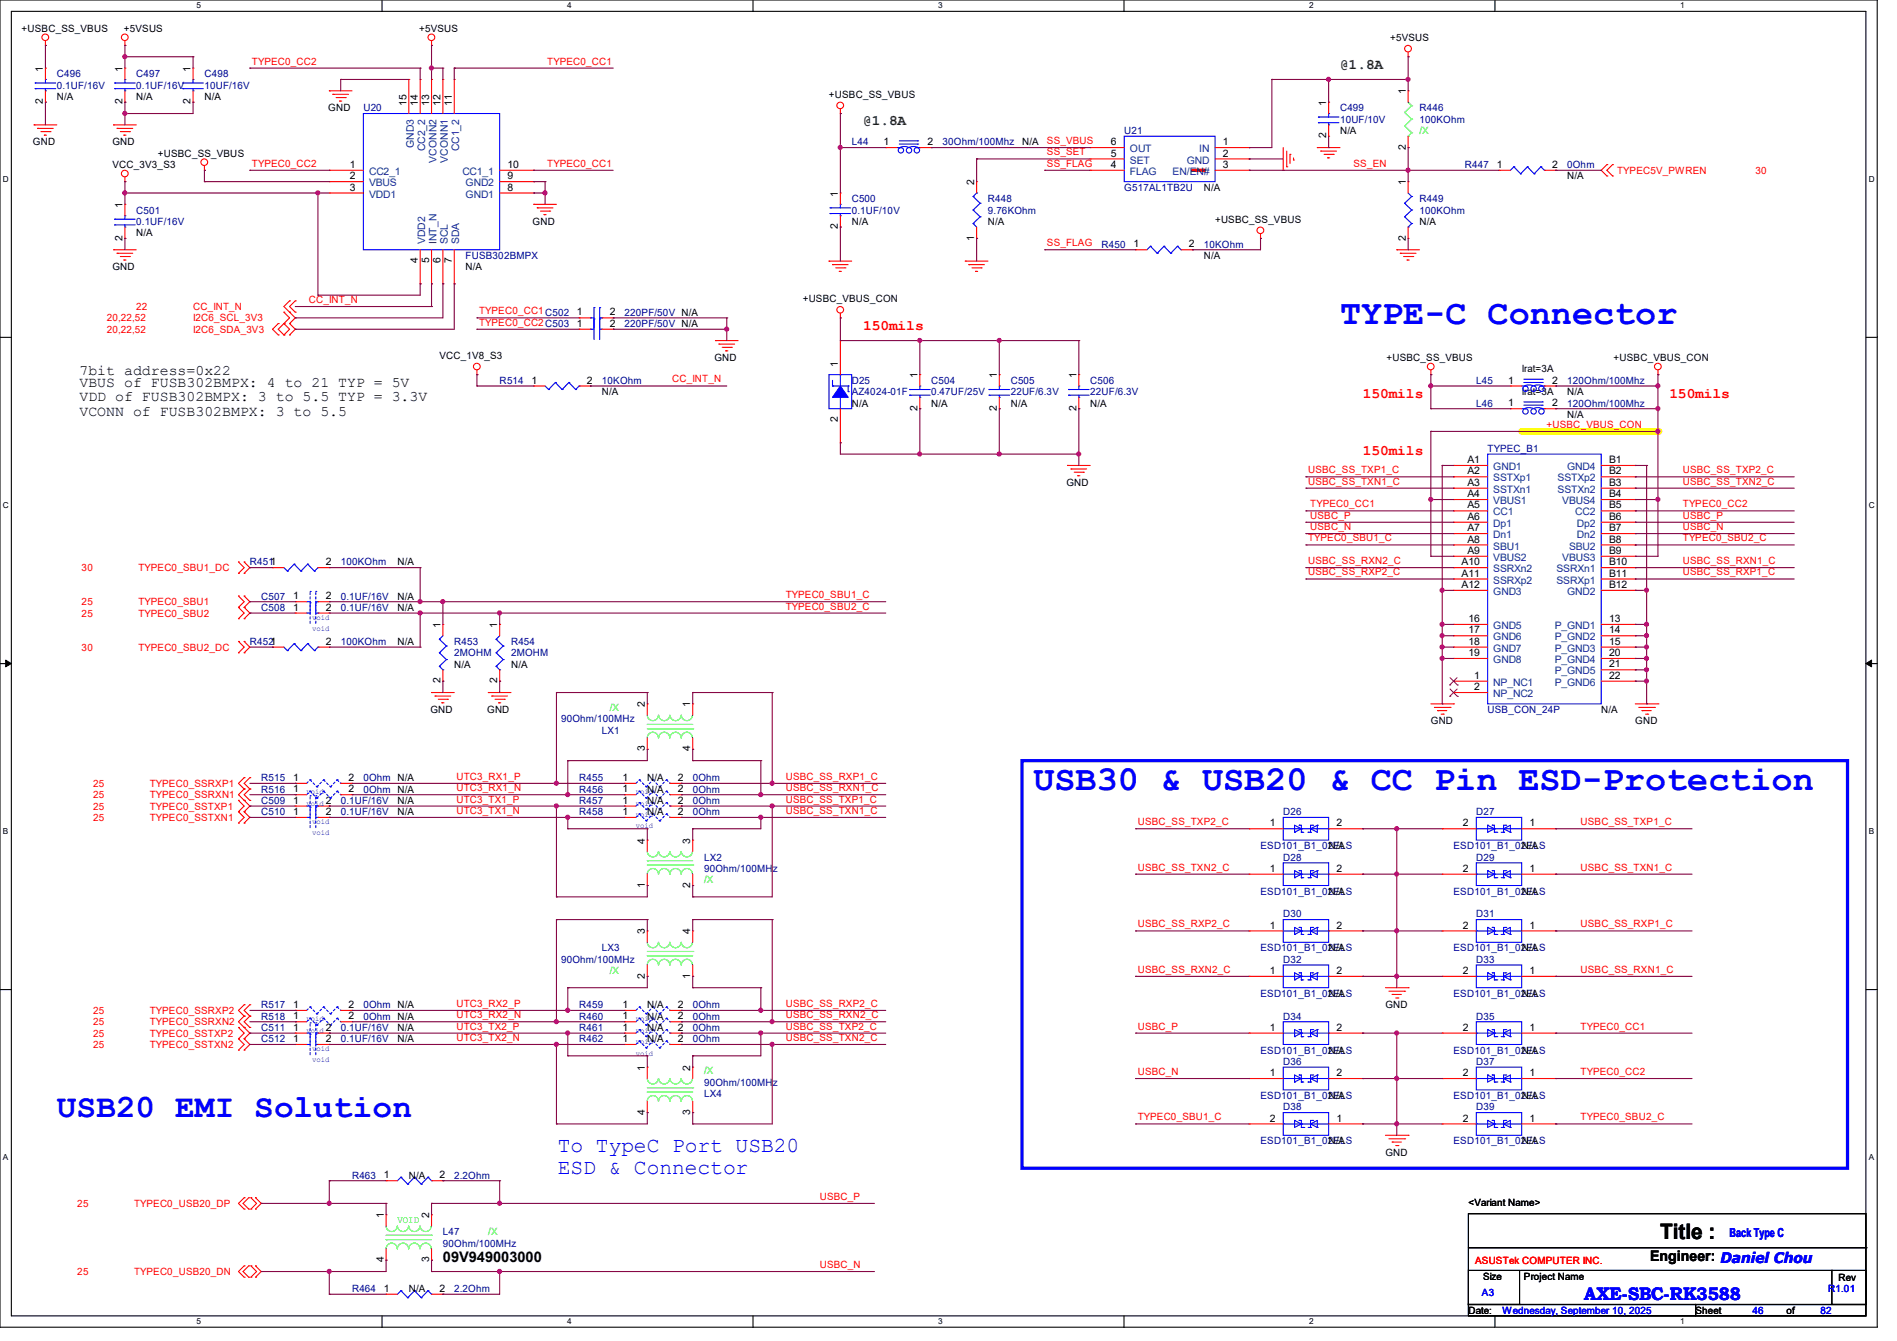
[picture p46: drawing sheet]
<svg xmlns="http://www.w3.org/2000/svg" width="297mm" height="210mm" viewBox="0 0 297 210" stroke-linecap="round" stroke-linejoin="round" font-family="sans-serif">
<defs><g id="words">
<g font-size="5.5" fill="#00f">
<text x="209.8" y="50.8">TYPE-C Connector</text>
<text x="161.8" y="123.7">USB30 &amp; USB20 &amp; CC Pin ESD-Protection</text>
</g>
<text font-size="5.1" fill="#00f" x="8.9" y="175">USB20 EMI Solution</text>
<g font-size="3.3" fill="#00f">
<text x="87.3" y="180.5">To TypeC Port USB20</text>
<text x="87.3" y="183.8">ESD &amp; Connector</text>
</g>
<text font-size="3.3" x="259.9" y="194.1">Title :</text>
<text font-size="2.8" fill="#00f" x="248" y="203.6">AXE-SBC-RK3588</text>
<g font-size="2.3" fill="#008000">
<text x="209.8" y="10.8">@1.8A</text>
<text x="135.1" y="19.6">@1.8A</text>
</g>
<g font-size="2.3" fill="#f00">
<text x="135.1" y="51.6">150mils</text>
<text x="213.4" y="62.3">150mils</text>
<text x="261.4" y="62.3">150mils</text>
<text x="213.4" y="71.2">150mils</text>
</g>
<g font-size="2.3">
<text x="12.4" y="58.8">7bit address=0x22</text>
<text x="12.4" y="60.5">VBUS of FUSB302BMPX: 4 to 21 TYP = 5V</text>
<text x="12.4" y="62.8">VDD of FUSB302BMPX: 3 to 5.5 TYP = 3.3V</text>
<text x="12.4" y="65.1">VCONN of FUSB302BMPX: 3 to 5.5</text>
<text x="69.3" y="197.7">09V949003000</text>
<text x="258.4" y="197.5">Engineer: Daniel Chou</text>
</g>
<text font-size="1.9" fill="#00f" x="270.8" y="193.7">Back Type C</text>
<g font-size="1.6">
<text x="3.4" y="5">+USBC_SS_VBUS</text>
<text x="19.4" y="5">+5VSUS</text>
<text x="65.6" y="5">+5VSUS</text>
<text x="6.7" y="11.2" transform="rotate(-90 6.7 11.2)">1</text>
<text x="19.2" y="11.2" transform="rotate(-90 19.2 11.2)">1</text>
<text x="29.8" y="11.2" transform="rotate(-90 29.8 11.2)">1</text>
<text x="217.6" y="6.4">+5VSUS</text>
<text x="6.7" y="16.3" transform="rotate(-90 6.7 16.3)">2</text>
<text x="8.9" y="15.7">N/A</text>
<text x="19.2" y="16.3" transform="rotate(-90 19.2 16.3)">2</text>
<text x="21.3" y="15.7">N/A</text>
<text x="29.8" y="16.3" transform="rotate(-90 29.8 16.3)">2</text>
<text x="32" y="15.7">N/A</text>
<text x="51.4" y="17.4">GND</text>
<text x="63.6" y="16.6" transform="rotate(-90 63.6 16.6)">15</text>
<text x="65.4" y="16.6" transform="rotate(-90 65.4 16.6)">14</text>
<text x="67.2" y="16.6" transform="rotate(-90 67.2 16.6)">13</text>
<text x="69" y="16.6" transform="rotate(-90 69 16.6)">12</text>
<text x="70.7" y="16.6" transform="rotate(-90 70.7 16.6)">11</text>
<text x="129.8" y="15.3">+USBC_SS_VBUS</text>
<text x="207.6" y="16.6" transform="rotate(-90 207.6 16.6)">1</text>
<text x="220.1" y="14.8" transform="rotate(-90 220.1 14.8)">1</text>
<text x="5.2" y="22.8">GND</text>
<text x="17.6" y="22.8">GND</text>
<text x="138.3" y="22.7">1</text>
<text x="145.2" y="22.7">2</text>
<text x="160" y="22.8">N/A</text>
<text x="173.9" y="22.7">6</text>
<text x="191.5" y="22.7">1</text>
<text x="207.6" y="21.7" transform="rotate(-90 207.6 21.7)">2</text>
<text x="209.8" y="21">N/A</text>
<text x="220.1" y="23.5" transform="rotate(-90 220.1 23.5)">2</text>
<text x="17.6" y="26.3">VCC_3V3_S3</text>
<text x="24.7" y="24.6">+USBC_SS_VBUS</text>
<text x="54.8" y="26.3">1</text>
<text x="54.8" y="28.1">2</text>
<text x="54.8" y="29.8">3</text>
<text x="79.5" y="26.3">10</text>
<text x="79.5" y="28.1">9</text>
<text x="79.5" y="29.8">8</text>
<text x="152.5" y="29" transform="rotate(-90 152.5 29)">2</text>
<text x="173.9" y="26.3">4</text>
<text x="173.9" y="24.5">5</text>
<text x="188.5" y="29.9">N/A</text>
<text x="191.5" y="24.5">2</text>
<text x="191.5" y="26.3">3</text>
<text x="220.1" y="29" transform="rotate(-90 220.1 29)">1</text>
<text x="234.4" y="26.3">1</text>
<text x="243" y="26.3">2</text>
<text x="245.4" y="28.1">N/A</text>
<text x="19.2" y="32.6" transform="rotate(-90 19.2 32.6)">1</text>
<text x="83.4" y="35.2">GND</text>
<text x="131.2" y="35.9" transform="rotate(-90 131.2 35.9)">2</text>
<text x="131.2" y="30.8" transform="rotate(-90 131.2 30.8)">1</text>
<text x="133.3" y="35.2">N/A</text>
<text x="154.7" y="35.2">N/A</text>
<text x="190.2" y="34.9">+USBC_SS_VBUS</text>
<text x="222.2" y="35.2">N/A</text>
<text x="19.2" y="37.7" transform="rotate(-90 19.2 37.7)">2</text>
<text x="21.3" y="37">N/A</text>
<text x="65.4" y="41.2" transform="rotate(-90 65.4 41.2)">4</text>
<text x="67.2" y="41.2" transform="rotate(-90 67.2 41.2)">5</text>
<text x="69" y="41.2" transform="rotate(-90 69 41.2)">6</text>
<text x="70.7" y="41.2" transform="rotate(-90 70.7 41.2)">7</text>
<text x="152.5" y="37.7" transform="rotate(-90 152.5 37.7)">1</text>
<text x="177.5" y="38.7">1</text>
<text x="186.1" y="38.7">2</text>
<text x="188.5" y="40.6">N/A</text>
<text x="220.1" y="37.7" transform="rotate(-90 220.1 37.7)">2</text>
<text x="17.6" y="42.3">GND</text>
<text x="72.9" y="42.3">N/A</text>
<text x="125.7" y="47.3">+USBC_VBUS_CON</text>
<text x="90.3" y="49.4">1</text>
<text x="90.3" y="51.2">1</text>
<text x="95.5" y="49.4">2</text>
<text x="95.5" y="51.2">2</text>
<text x="68.8" y="56.2">VCC_1V8_S3</text>
<text x="111.8" y="56.6">GND</text>
<text x="131.2" y="57.4" transform="rotate(-90 131.2 57.4)">1</text>
<text x="143.6" y="59.2" transform="rotate(-90 143.6 59.2)">1</text>
<text x="156.1" y="59.2" transform="rotate(-90 156.1 59.2)">1</text>
<text x="168.5" y="59.2" transform="rotate(-90 168.5 59.2)">1</text>
<text x="217.1" y="56.6">+USBC_SS_VBUS</text>
<text x="238.3" y="58.3">Irat=3A</text>
<text x="252.6" y="56.6">+USBC_VBUS_CON</text>
<text x="83.2" y="60.1">1</text>
<text x="91.9" y="60.1">2</text>
<text x="94.2" y="61.9">N/A</text>
<text x="133.3" y="63.7">N/A</text>
<text x="143.6" y="64.3" transform="rotate(-90 143.6 64.3)">2</text>
<text x="145.8" y="63.7">N/A</text>
<text x="156.1" y="64.3" transform="rotate(-90 156.1 64.3)">2</text>
<text x="158.2" y="63.7">N/A</text>
<text x="168.5" y="64.3" transform="rotate(-90 168.5 64.3)">2</text>
<text x="170.7" y="63.7">N/A</text>
<text x="236.1" y="63.6">1</text>
<text x="236.1" y="60.1">1</text>
<text x="238.3" y="61.9">Irat=3A</text>
<text x="243" y="63.6">2</text>
<text x="243" y="60.1">2</text>
<text x="245.4" y="65.4">N/A</text>
<text x="245.4" y="61.9">N/A</text>
<text x="131.2" y="66.1" transform="rotate(-90 131.2 66.1)">2</text>
<text x="167" y="76.1">GND</text>
<text x="229.7" y="72.5">A1</text>
<text x="229.7" y="74.3">A2</text>
<text x="229.7" y="76.1">A3</text>
<text x="229.7" y="77.9">A4</text>
<text x="251.9" y="77.9">B4</text>
<text x="251.9" y="76.1">B3</text>
<text x="251.9" y="74.3">B2</text>
<text x="251.9" y="72.5">B1</text>
<text x="229.7" y="79.6">A5</text>
<text x="229.7" y="81.4">A6</text>
<text x="229.7" y="83.2">A7</text>
<text x="251.9" y="83.2">B7</text>
<text x="251.9" y="81.4">B6</text>
<text x="251.9" y="79.6">B5</text>
<text x="51" y="88.5">2</text>
<text x="62.2" y="88.6">N/A</text>
<text x="228.9" y="88.5">A10</text>
<text x="229.7" y="85">A8</text>
<text x="229.7" y="86.7">A9</text>
<text x="251.9" y="88.5">B10</text>
<text x="251.9" y="86.7">B9</text>
<text x="251.9" y="85">B8</text>
<text x="45.9" y="95.6">1</text>
<text x="45.9" y="93.9">1</text>
<text x="51" y="95.6">2</text>
<text x="51" y="93.9">2</text>
<text x="62.2" y="95.7">N/A</text>
<text x="62.2" y="93.9">N/A</text>
<text x="228.9" y="90.3">A11</text>
<text x="228.9" y="92.1">A12</text>
<text x="251.9" y="92.1">B12</text>
<text x="251.9" y="90.3">B11</text>
<text x="51" y="101">2</text>
<text x="62.2" y="101">N/A</text>
<text x="69" y="98.3" transform="rotate(-90 69 98.3)">1</text>
<text x="77.9" y="98.3" transform="rotate(-90 77.9 98.3)">1</text>
<text x="229.9" y="97.4">16</text>
<text x="229.9" y="99.2">17</text>
<text x="229.9" y="101">18</text>
<text x="251.9" y="97.4">13</text>
<text x="251.9" y="99.2">14</text>
<text x="251.9" y="101">15</text>
<text x="69" y="107" transform="rotate(-90 69 107)">2</text>
<text x="71.1" y="104.6">N/A</text>
<text x="77.9" y="107" transform="rotate(-90 77.9 107)">2</text>
<text x="80" y="104.6">N/A</text>
<text x="229.9" y="102.7">19</text>
<text x="230.8" y="106.3">1</text>
<text x="251.9" y="102.7">20</text>
<text x="251.9" y="104.5">21</text>
<text x="251.9" y="106.3">22</text>
<text x="67.4" y="111.7">GND</text>
<text x="76.3" y="111.7">GND</text>
<text x="101" y="110.8" transform="rotate(-90 101 110.8)">2</text>
<text x="108.1" y="110.8" transform="rotate(-90 108.1 110.8)">1</text>
<text x="224" y="113.5">GND</text>
<text x="230.8" y="108.1">2</text>
<text x="250.7" y="111.7">N/A</text>
<text x="256" y="113.5">GND</text>
<text x="101" y="117.7" transform="rotate(-90 101 117.7)">3</text>
<text x="108.1" y="117.7" transform="rotate(-90 108.1 117.7)">4</text>
<text x="45.9" y="122.3">1</text>
<text x="45.9" y="125.9">1</text>
<text x="45.9" y="124.1">1</text>
<text x="51" y="125.9">2</text>
<text x="54.6" y="122.3">2</text>
<text x="54.6" y="124.1">2</text>
<text x="62.2" y="125.9">N/A</text>
<text x="97.4" y="122.3">1</text>
<text x="97.4" y="124.1">1</text>
<text x="97.4" y="125.9">1</text>
<text x="101.3" y="122.3">N/A</text>
<text x="101.3" y="124.1">N/A</text>
<text x="101.3" y="125.9">N/A</text>
<text x="106.1" y="122.3">2</text>
<text x="106.1" y="124.1">2</text>
<text x="106.1" y="125.9">2</text>
<text x="45.9" y="127.6">1</text>
<text x="51" y="127.6">2</text>
<text x="62.2" y="127.7">N/A</text>
<text x="97.4" y="127.6">1</text>
<text x="101.3" y="127.7">N/A</text>
<text x="106.1" y="127.6">2</text>
<text x="198.8" y="129.4">1</text>
<text x="209.3" y="129.4">2</text>
<text x="229" y="129.4">2</text>
<text x="239.5" y="129.4">1</text>
<text x="101" y="132.1" transform="rotate(-90 101 132.1)">4</text>
<text x="108.1" y="132.1" transform="rotate(-90 108.1 132.1)">3</text>
<text x="198.8" y="136.5">1</text>
<text x="208" y="133">N/A</text>
<text x="209.3" y="136.5">2</text>
<text x="229" y="136.5">2</text>
<text x="238.3" y="133">N/A</text>
<text x="239.5" y="136.5">1</text>
<text x="101" y="139" transform="rotate(-90 101 139)">1</text>
<text x="108.1" y="139" transform="rotate(-90 108.1 139)">2</text>
<text x="208" y="140.1">N/A</text>
<text x="238.3" y="140.1">N/A</text>
<text x="101" y="146.3" transform="rotate(-90 101 146.3)">3</text>
<text x="108.1" y="146.3" transform="rotate(-90 108.1 146.3)">4</text>
<text x="198.8" y="145.4">1</text>
<text x="208" y="149">N/A</text>
<text x="209.3" y="145.4">2</text>
<text x="229" y="145.4">2</text>
<text x="238.3" y="149">N/A</text>
<text x="239.5" y="145.4">1</text>
<text x="101" y="153.2" transform="rotate(-90 101 153.2)">2</text>
<text x="108.1" y="153.2" transform="rotate(-90 108.1 153.2)">1</text>
<text x="198.8" y="152.5">1</text>
<text x="209.3" y="152.5">2</text>
<text x="229" y="152.5">2</text>
<text x="239.5" y="152.5">1</text>
<text x="45.9" y="159.6">1</text>
<text x="45.9" y="161.4">1</text>
<text x="45.9" y="157.9">1</text>
<text x="51" y="161.4">2</text>
<text x="54.6" y="159.6">2</text>
<text x="54.6" y="157.9">2</text>
<text x="62.2" y="161.5">N/A</text>
<text x="97.4" y="159.6">1</text>
<text x="97.4" y="161.4">1</text>
<text x="97.4" y="157.9">1</text>
<text x="101.3" y="159.7">N/A</text>
<text x="101.3" y="161.5">N/A</text>
<text x="101.3" y="157.9">N/A</text>
<text x="106.1" y="159.6">2</text>
<text x="106.1" y="161.4">2</text>
<text x="106.1" y="157.9">2</text>
<text x="198.8" y="161.4">1</text>
<text x="208" y="156.1">N/A</text>
<text x="209.3" y="161.4">2</text>
<text x="216.9" y="157.9">GND</text>
<text x="229" y="161.4">2</text>
<text x="238.3" y="156.1">N/A</text>
<text x="239.5" y="161.4">1</text>
<text x="45.9" y="163.2">1</text>
<text x="51" y="163.2">2</text>
<text x="62.2" y="163.2">N/A</text>
<text x="97.4" y="163.2">1</text>
<text x="101" y="167.7" transform="rotate(-90 101 167.7)">1</text>
<text x="101.3" y="163.2">N/A</text>
<text x="106.1" y="163.2">2</text>
<text x="108.1" y="167.7" transform="rotate(-90 108.1 167.7)">2</text>
<text x="208" y="165">N/A</text>
<text x="238.3" y="165">N/A</text>
<text x="198.8" y="168.5">1</text>
<text x="208" y="172.1">N/A</text>
<text x="209.3" y="168.5">2</text>
<text x="229" y="168.5">2</text>
<text x="238.3" y="172.1">N/A</text>
<text x="239.5" y="168.5">1</text>
<text x="101" y="174.6" transform="rotate(-90 101 174.6)">4</text>
<text x="108.1" y="174.6" transform="rotate(-90 108.1 174.6)">3</text>
<text x="198.8" y="175.6">2</text>
<text x="208" y="179.2">N/A</text>
<text x="209.3" y="175.6">1</text>
<text x="229" y="175.6">2</text>
<text x="238.3" y="179.2">N/A</text>
<text x="239.5" y="175.6">1</text>
<text x="60.1" y="184.5">1</text>
<text x="64" y="184.6">N/A</text>
<text x="68.8" y="184.5">2</text>
<text x="216.9" y="181">GND</text>
<text x="60.1" y="190.8" transform="rotate(-90 60.1 190.8)">1</text>
<text x="67.2" y="190.8" transform="rotate(-90 67.2 190.8)">2</text>
<text x="229.9" y="188.8">&lt;Variant Name&gt;</text>
<text x="60.1" y="197.7" transform="rotate(-90 60.1 197.7)">4</text>
<text x="67.2" y="197.7" transform="rotate(-90 67.2 197.7)">3</text>
<text x="60.1" y="202.3">1</text>
<text x="64" y="202.3">N/A</text>
<text x="68.8" y="202.3">2</text>
<text x="232.2" y="200.4">Size</text>
<text x="238.6" y="200.4">Project Name</text>
<text x="287.9" y="200.6">Rev</text>
<text x="229.9" y="205.7">Date:</text>
<text x="265.5" y="205.7">Sheet</text>
<text x="279.7" y="205.7">of</text>
</g>
<g font-size="1.6" fill="#f00">
<text x="39.5" y="10.1">TYPEC0_CC2</text>
<text x="85.7" y="10.1">TYPEC0_CC1</text>
<text x="163.9" y="22.6">SS_VBUS</text>
<text x="39.5" y="26.1">TYPEC0_CC2</text>
<text x="85.7" y="26.1">TYPEC0_CC1</text>
<text x="163.9" y="24.3">SS_SET</text>
<text x="163.9" y="26.1">SS_FLAG</text>
<text x="211.9" y="26.1">SS_EN</text>
<text x="253.2" y="27.2">TYPEC5V_PWREN</text>
<text x="274.9" y="27.2">30</text>
<text x="163.9" y="38.6">SS_FLAG</text>
<text x="48.3" y="47.5">CC_INT_N</text>
<text x="16.7" y="50.3">20,22,52</text>
<text x="16.7" y="52.1">20,22,52</text>
<text x="21.3" y="48.6">22</text>
<text x="30.2" y="50.3">I2C6_SCL_3V3</text>
<text x="30.2" y="52.1">I2C6_SDA_3V3</text>
<text x="30.2" y="48.6">CC_INT_N</text>
<text x="75" y="49.2">TYPEC0_CC1C502</text>
<text x="75" y="51">TYPEC0_CC2C503</text>
<text x="105.2" y="59.9">CC_INT_N</text>
<text x="242.1" y="67">+USBC_VBUS_CON</text>
<text x="204.8" y="74.1">USBC_SS_TXP1_C</text>
<text x="204.8" y="75.9">USBC_SS_TXN1_C</text>
<text x="263.5" y="75.9">USBC_SS_TXN2_C</text>
<text x="263.5" y="74.1">USBC_SS_TXP2_C</text>
<text x="205.1" y="83">USBC_N</text>
<text x="205.1" y="81.2">USBC_P</text>
<text x="205.1" y="79.5">TYPEC0_CC1</text>
<text x="263.5" y="79.5">TYPEC0_CC2</text>
<text x="263.5" y="81.2">USBC_P</text>
<text x="263.5" y="83">USBC_N</text>
<text x="12.8" y="89.4">30</text>
<text x="21.7" y="89.4">TYPEC0_SBU1_DC</text>
<text x="204.8" y="84.8">TYPEC0_SBU1_C</text>
<text x="204.8" y="88.3">USBC_SS_RXN2_C</text>
<text x="263.5" y="84.8">TYPEC0_SBU2_C</text>
<text x="263.5" y="88.3">USBC_SS_RXN1_C</text>
<text x="12.8" y="94.8">25</text>
<text x="21.7" y="94.8">TYPEC0_SBU1</text>
<text x="123" y="93.7">TYPEC0_SBU1_C</text>
<text x="123" y="95.5">TYPEC0_SBU2_C</text>
<text x="204.8" y="90.1">USBC_SS_RXP2_C</text>
<text x="263.5" y="90.1">USBC_SS_RXP1_C</text>
<text x="12.8" y="96.6">25</text>
<text x="12.8" y="101.9">30</text>
<text x="21.7" y="96.6">TYPEC0_SBU2</text>
<text x="21.7" y="101.9">TYPEC0_SBU2_DC</text>
<text x="14.6" y="123.2">25</text>
<text x="14.6" y="125">25</text>
<text x="23.5" y="123.2">TYPEC0_SSRXP1</text>
<text x="23.5" y="125">TYPEC0_SSRXN1</text>
<text x="71.5" y="125.7">UTC3_TX1_P</text>
<text x="71.5" y="122.1">UTC3_RX1_P</text>
<text x="71.5" y="123.9">UTC3_RX1_N</text>
<text x="123" y="123.9">USBC_SS_RXN1_C</text>
<text x="123" y="122.1">USBC_SS_RXP1_C</text>
<text x="123" y="125.7">USBC_SS_TXP1_C</text>
<text x="14.6" y="126.8">25</text>
<text x="14.6" y="128.6">25</text>
<text x="23.5" y="126.8">TYPEC0_SSTXP1</text>
<text x="23.5" y="128.6">TYPEC0_SSTXN1</text>
<text x="71.5" y="127.5">UTC3_TX1_N</text>
<text x="123" y="127.5">USBC_SS_TXN1_C</text>
<text x="178.1" y="129.2">USBC_SS_TXP2_C</text>
<text x="247.5" y="129.2">USBC_SS_TXP1_C</text>
<text x="178.1" y="136.4">USBC_SS_TXN2_C</text>
<text x="247.5" y="136.4">USBC_SS_TXN1_C</text>
<text x="178.1" y="145.2">USBC_SS_RXP2_C</text>
<text x="247.5" y="145.2">USBC_SS_RXP1_C</text>
<text x="178.1" y="152.4">USBC_SS_RXN2_C</text>
<text x="247.5" y="152.4">USBC_SS_RXN1_C</text>
<text x="14.6" y="158.8">25</text>
<text x="14.6" y="160.6">25</text>
<text x="23.5" y="158.8">TYPEC0_SSRXP2</text>
<text x="23.5" y="160.6">TYPEC0_SSRXN2</text>
<text x="71.5" y="161.2">UTC3_TX2_P</text>
<text x="71.5" y="157.7">UTC3_RX2_P</text>
<text x="71.5" y="159.5">UTC3_RX2_N</text>
<text x="123" y="159.5">USBC_SS_RXN2_C</text>
<text x="123" y="157.7">USBC_SS_RXP2_C</text>
<text x="123" y="161.2">USBC_SS_TXP2_C</text>
<text x="178.1" y="161.2">USBC_P</text>
<text x="247.5" y="161.2">TYPEC0_CC1</text>
<text x="14.6" y="162.3">25</text>
<text x="14.6" y="164.1">25</text>
<text x="23.5" y="162.3">TYPEC0_SSTXP2</text>
<text x="23.5" y="164.1">TYPEC0_SSTXN2</text>
<text x="71.5" y="163">UTC3_TX2_N</text>
<text x="123" y="163">USBC_SS_TXN2_C</text>
<text x="178.1" y="168.4">USBC_N</text>
<text x="247.5" y="168.4">TYPEC0_CC2</text>
<text x="178.1" y="175.5">TYPEC0_SBU1_C</text>
<text x="247.5" y="175.5">TYPEC0_SBU2_C</text>
<text x="12.1" y="189">25</text>
<text x="21" y="189">TYPEC0_USB20_DP</text>
<text x="128.4" y="187.9">USBC_P</text>
<text x="231" y="197.9">ASUSTek COMPUTER INC.</text>
<text x="12.1" y="199.7">25</text>
<text x="21" y="199.7">TYPEC0_USB20_DN</text>
<text x="128.4" y="198.6">USBC_N</text>
</g>
<g font-size="1.6" fill="#000080">
<text x="8.9" y="12.1">C496</text>
<text x="8.9" y="13.9">0.1UF/16V</text>
<text x="21.3" y="12.1">C497</text>
<text x="21.3" y="13.9">0.1UF/16V</text>
<text x="32" y="12.1">C498</text>
<text x="32" y="13.9">10UF/16V</text>
<text x="56.9" y="17.4">U20</text>
<text x="209.8" y="17.4">C499</text>
<text x="222.2" y="17.4">R446</text>
<text x="133.3" y="22.8">L44</text>
<text x="147.6" y="22.8">30Ohm/100Mhz</text>
<text x="176" y="21">U21</text>
<text x="209.8" y="19.2">10UF/10V</text>
<text x="222.2" y="19.2">100KOhm</text>
<text x="176" y="29.9">G517AL1TB2U</text>
<text x="229.4" y="26.3">R447</text>
<text x="245.4" y="26.3">0Ohm</text>
<text x="21.3" y="33.4">C501</text>
<text x="21.3" y="35.2">0.1UF/16V</text>
<text x="133.3" y="31.7">C500</text>
<text x="133.3" y="33.4">0.1UF/10V</text>
<text x="154.7" y="31.7">R448</text>
<text x="154.7" y="33.4">9.76KOhm</text>
<text x="222.2" y="31.7">R449</text>
<text x="222.2" y="33.4">100KOhm</text>
<text x="72.9" y="40.6">FUSB302BMPX</text>
<text x="172.5" y="38.8">R450</text>
<text x="188.5" y="38.8">10KOhm</text>
<text x="97.8" y="49.4">220PF/50V N/A</text>
<text x="97.8" y="51.2">220PF/50V N/A</text>
<text x="78.2" y="60.1">R514</text>
<text x="94.2" y="60.1">10KOhm</text>
<text x="133.3" y="60.1">D25</text>
<text x="133.3" y="61.9">AZ4024-01F</text>
<text x="145.8" y="60.1">C504</text>
<text x="145.8" y="61.9">0.47UF/25V</text>
<text x="158.2" y="60.1">C505</text>
<text x="158.2" y="61.9">22UF/6.3V</text>
<text x="170.7" y="60.1">C506</text>
<text x="170.7" y="61.9">22UF/6.3V</text>
<text x="231.1" y="63.7">L46</text>
<text x="231.1" y="60.1">L45</text>
<text x="245.4" y="63.7">120Ohm/100Mhz</text>
<text x="245.4" y="60.1">120Ohm/100Mhz</text>
<text x="232.9" y="70.8">TYPEC_B1</text>
<text x="39.1" y="88.6">R4511</text>
<text x="53.3" y="88.6">100KOhm</text>
<text x="40.9" y="95.7">C508</text>
<text x="40.9" y="93.9">C507</text>
<text x="53.3" y="95.7">0.1UF/16V</text>
<text x="53.3" y="93.9">0.1UF/16V</text>
<text x="39.1" y="101">R4521</text>
<text x="53.3" y="101">100KOhm</text>
<text x="71.1" y="101">R453</text>
<text x="80" y="101">R454</text>
<text x="71.1" y="102.8">2MOHM</text>
<text x="80" y="102.8">2MOHM</text>
<text x="87.8" y="113.1">90Ohm/100MHz</text>
<text x="232.9" y="111.7">USB_CON_24P</text>
<text x="94.2" y="114.9">LX1</text>
<text x="40.9" y="122.3">R515</text>
<text x="40.9" y="125.9">C509</text>
<text x="40.9" y="124.1">R516</text>
<text x="53.3" y="125.9">0.1UF/16V</text>
<text x="56.9" y="122.3">0Ohm N/A</text>
<text x="56.9" y="124.1">0Ohm N/A</text>
<text x="90.7" y="122.3">R455</text>
<text x="90.7" y="124.1">R456</text>
<text x="90.7" y="125.9">R457</text>
<text x="108.5" y="122.3">0Ohm</text>
<text x="108.5" y="124.1">0Ohm</text>
<text x="108.5" y="125.9">0Ohm</text>
<text x="40.9" y="127.7">C510</text>
<text x="53.3" y="127.7">0.1UF/16V</text>
<text x="90.7" y="127.7">R458</text>
<text x="108.5" y="127.7">0Ohm</text>
<text x="200.9" y="127.7">D26</text>
<text x="231.1" y="127.7">D27</text>
<text x="110.2" y="134.8">LX2</text>
<text x="110.2" y="136.6">90Ohm/100MHz</text>
<text x="197.4" y="133">ESD101_B1_02ELS</text>
<text x="200.9" y="134.8">D28</text>
<text x="227.6" y="133">ESD101_B1_02ELS</text>
<text x="231.1" y="134.8">D29</text>
<text x="197.4" y="140.1">ESD101_B1_02ELS</text>
<text x="200.9" y="143.7">D30</text>
<text x="227.6" y="140.1">ESD101_B1_02ELS</text>
<text x="231.1" y="143.7">D31</text>
<text x="94.2" y="149">LX3</text>
<text x="197.4" y="149">ESD101_B1_02ELS</text>
<text x="227.6" y="149">ESD101_B1_02ELS</text>
<text x="87.8" y="150.8">90Ohm/100MHz</text>
<text x="200.9" y="150.8">D32</text>
<text x="231.1" y="150.8">D33</text>
<text x="40.9" y="159.7">R518</text>
<text x="40.9" y="161.5">C511</text>
<text x="40.9" y="157.9">R517</text>
<text x="53.3" y="161.5">0.1UF/16V</text>
<text x="56.9" y="159.7">0Ohm N/A</text>
<text x="56.9" y="157.9">0Ohm N/A</text>
<text x="90.7" y="159.7">R460</text>
<text x="90.7" y="161.5">R461</text>
<text x="90.7" y="157.9">R459</text>
<text x="108.5" y="159.7">0Ohm</text>
<text x="108.5" y="161.5">0Ohm</text>
<text x="108.5" y="157.9">0Ohm</text>
<text x="197.4" y="156.1">ESD101_B1_02ELS</text>
<text x="200.9" y="159.7">D34</text>
<text x="227.6" y="156.1">ESD101_B1_02ELS</text>
<text x="231.1" y="159.7">D35</text>
<text x="40.9" y="163.2">C512</text>
<text x="53.3" y="163.2">0.1UF/16V</text>
<text x="90.7" y="163.2">R462</text>
<text x="108.5" y="163.2">0Ohm</text>
<text x="197.4" y="165">ESD101_B1_02ELS</text>
<text x="200.9" y="166.8">D36</text>
<text x="227.6" y="165">ESD101_B1_02ELS</text>
<text x="231.1" y="166.8">D37</text>
<text x="110.2" y="171.8">LX4</text>
<text x="110.2" y="170">90Ohm/100MHz</text>
<text x="197.4" y="172.1">ESD101_B1_02ELS</text>
<text x="200.9" y="173.9">D38</text>
<text x="227.6" y="172.1">ESD101_B1_02ELS</text>
<text x="231.1" y="173.9">D39</text>
<text x="197.4" y="179.2">ESD101_B1_02ELS</text>
<text x="227.6" y="179.2">ESD101_B1_02ELS</text>
<text x="55.1" y="184.6">R463</text>
<text x="71.1" y="184.6">2.2Ohm</text>
<text x="69.3" y="193.5">L47</text>
<text x="69.3" y="195.2">90Ohm/100MHz</text>
<text x="55.1" y="202.3">R464</text>
<text x="71.1" y="202.3">2.2Ohm</text>
</g>
<g font-size="1.6" fill="#004080">
<text x="64.8" y="23.2" transform="rotate(-90 64.8 23.2)">GND3</text>
<text x="66.5" y="23.7" transform="rotate(-90 66.5 23.7)">CC2_2</text>
<text x="71.9" y="23.7" transform="rotate(-90 71.9 23.7)">CC1_2</text>
<text x="176.9" y="23.8">OUT</text>
<text x="187.7" y="23.8">IN</text>
<text x="57.8" y="27.4">CC2_1</text>
<text x="57.8" y="29.2">VBUS</text>
<text x="68.3" y="25.5" transform="rotate(-90 68.3 25.5)">VCONN2</text>
<text x="70.1" y="25.5" transform="rotate(-90 70.1 25.5)">VCONN1</text>
<text x="72.4" y="27.4">CC1_1</text>
<text x="72.9" y="29.2">GND2</text>
<text x="176.9" y="27.4">FLAG</text>
<text x="176.9" y="25.6">SET</text>
<text x="183.6" y="27.4">EN/EN#</text>
<text x="185.8" y="25.6">GND</text>
<text x="57.8" y="30.9">VDD1</text>
<text x="72.9" y="30.9">GND1</text>
<text x="66.5" y="38.2" transform="rotate(-90 66.5 38.2)">VDD2</text>
<text x="68.3" y="38.2" transform="rotate(-90 68.3 38.2)">INT_N</text>
<text x="70.1" y="38.2" transform="rotate(-90 70.1 38.2)">SCL</text>
<text x="71.9" y="38.2" transform="rotate(-90 71.9 38.2)">SDA</text>
<text x="233.8" y="73.6">GND1</text>
<text x="233.8" y="75.4">SSTXp1</text>
<text x="233.8" y="77.2">SSTXn1</text>
<text x="243.9" y="77.2">SSTXn2</text>
<text x="243.9" y="75.4">SSTXp2</text>
<text x="245.4" y="73.6">GND4</text>
<text x="233.8" y="79">VBUS1</text>
<text x="233.8" y="80.7">CC1</text>
<text x="233.8" y="82.5">Dp1</text>
<text x="244.6" y="79">VBUS4</text>
<text x="246.6" y="80.7">CC2</text>
<text x="246.9" y="82.5">Dp2</text>
<text x="233.8" y="84.3">Dn1</text>
<text x="233.8" y="86.1">SBU1</text>
<text x="233.8" y="87.8">VBUS2</text>
<text x="233.8" y="89.6">SSRXn2</text>
<text x="243.7" y="89.6">SSRXn1</text>
<text x="244.6" y="87.8">VBUS3</text>
<text x="245.7" y="86.1">SBU2</text>
<text x="246.9" y="84.3">Dn2</text>
<text x="233.8" y="91.4">SSRXp2</text>
<text x="233.8" y="93.2">GND3</text>
<text x="243.7" y="91.4">SSRXp1</text>
<text x="245.4" y="93.2">GND2</text>
<text x="233.8" y="98.5">GND5</text>
<text x="233.8" y="100.3">GND6</text>
<text x="243.4" y="98.5">P_GND1</text>
<text x="243.4" y="100.3">P_GND2</text>
<text x="233.8" y="107.4">NP_NC1</text>
<text x="233.8" y="102.1">GND7</text>
<text x="233.8" y="103.8">GND8</text>
<text x="243.4" y="102.1">P_GND3</text>
<text x="243.4" y="103.8">P_GND4</text>
<text x="243.4" y="105.6">P_GND5</text>
<text x="243.4" y="107.4">P_GND6</text>
<text x="233.8" y="109.2">NP_NC2</text>
</g>
<g font-size="1.6" fill="#0f0">
<text x="222.2" y="21">/X</text>
<text x="95.5" y="111.3">/X</text>
<text x="110.2" y="138.3">/X</text>
<text x="95.5" y="152.6">/X</text>
<text x="110.2" y="168.2">/X</text>
<text x="62.2" y="191.5">VOID</text>
<text x="76.5" y="193.5">/X</text>
</g>
<g font-size="1.6" fill="#00f">
<text x="232" y="202.9">A3</text>
<text x="286.3" y="202.3">R1.01</text>
<text x="235.2" y="205.7">Wednesday, September 10, 2025</text>
<text x="274.4" y="205.7">46</text>
<text x="285" y="205.7">82</text>
</g>
<g font-size="1.3">
<text x="30.8" y="1.3">5</text>
<text x="88.8" y="1.3">4</text>
<text x="146.9" y="1.3">3</text>
<text x="205" y="1.3">2</text>
<text x="263.1" y="1.3">1</text>
<text x=".5" y="28.4">D</text>
<text x="292.6" y="28.4">D</text>
<text x=".5" y="79.5">C</text>
<text x="292.6" y="79.5">C</text>
<text x=".5" y="130.6">B</text>
<text x="292.6" y="130.6">B</text>
<text x=".5" y="181.7">A</text>
<text x="292.6" y="181.7">A</text>
<text x="30.8" y="207.4">5</text>
<text x="88.8" y="207.4">4</text>
<text x="146.9" y="207.4">3</text>
<text x="205" y="207.4">2</text>
<text x="263.1" y="207.4">1</text>
</g>
<g font-size="1.2" fill="#00f">
<text x="48.9" y="98.8">void</text>
<text x="48.9" y="97">void</text>
<text x="48" y="124.4">void</text>
<text x="99.6" y="124.4">void</text>
<text x="48" y="126.2">void</text>
<text x="48.9" y="129">void</text>
<text x="48.9" y="130.8">void</text>
<text x="99.6" y="126.2">void</text>
<text x="99.6" y="128">void</text>
<text x="99.6" y="129.7">void</text>
<text x="48" y="161.8">void</text>
<text x="48" y="160">void</text>
<text x="99.6" y="161.8">void</text>
<text x="99.6" y="160">void</text>
<text x="48.9" y="164.6">void</text>
<text x="48.9" y="166.4">void</text>
<text x="99.6" y="163.5">void</text>
<text x="99.6" y="165.3">void</text>
</g>
</g></defs>
<path d="M0 0h293.9v207.9h-293.9zM1.8 1.8h290.3v204.3h-290.3z" fill="none" stroke="#000" stroke-width=".17"/>
<g fill="#fff">
<path d="M30.8 .2h.7v1.4h-.7z"/>
<path d="M30.8 206.2h.7v1.4h-.7z"/>
</g>
<path d="M59.8 0v1.8M59.8 206.1v1.8" fill="none" stroke="#000" stroke-width=".17"/>
<g fill="#fff">
<path d="M88.8 .2h.7v1.4h-.7z"/>
<path d="M88.8 206.2h.7v1.4h-.7z"/>
</g>
<path d="M117.9 0v1.8M117.9 206.1v1.8" fill="none" stroke="#000" stroke-width=".17"/>
<g fill="#fff">
<path d="M146.9 .2h.7v1.4h-.7z"/>
<path d="M146.9 206.2h.7v1.4h-.7z"/>
</g>
<path d="M176 0v1.8M176 206.1v1.8" fill="none" stroke="#000" stroke-width=".17"/>
<g fill="#fff">
<path d="M205 .2h.7v1.4h-.7z"/>
<path d="M205 206.2h.7v1.4h-.7z"/>
</g>
<path d="M234.1 0v1.8M234.1 206.1v1.8" fill="none" stroke="#000" stroke-width=".17"/>
<g fill="#fff">
<path d="M263.1 .2h.6v1.4h-.6z"/>
<path d="M263.1 206.2h.6v1.4h-.6z"/>
<path d="M.5 27.3h.9v1.4h-.9z"/>
<path d="M292.6 27.3h.9v1.4h-.9z"/>
<path d="M.5 78.4h.9v1.4h-.9z"/>
<path d="M292.6 78.4h.9v1.4h-.9z"/>
</g>
<path d="M0 52.8h1.8M292.1 52.8h1.8" fill="none" stroke="#000" stroke-width=".17"/>
<g fill="#fff">
<path d="M.5 129.5h.8v1.4h-.8z"/>
<path d="M292.6 129.5h.8v1.4h-.8z"/>
</g>
<path d="M0 103.9h1.8M292.1 103.9h1.8" fill="none" stroke="#000" stroke-width=".17"/>
<path d="M.9 103.4l.9 .5-.9 .5zM292.1 103.9l.9-.5v1z" fill="#000" stroke="#000" stroke-width=".16"/>
<g fill="#fff">
<path d="M.5 180.5h.8v1.4h-.8z"/>
<path d="M292.6 180.5h.8v1.4h-.8z"/>
</g>
<path d="M0 155h1.8M292.1 155h1.8" fill="none" stroke="#000" stroke-width=".17"/>
<path d="M160 119.1h129.3v63.9h-129.3z" fill="none" stroke="#00f" stroke-width=".51"/>
<path d="M238.3 67.6h21.3" fill="none" stroke="#ff0" stroke-width="1.1"/>
<circle cx="259.6" cy="67.6" r=".53" fill="#ff0"/>
<path d="M186.7 26.7h1.8" fill="none" stroke="#f00" stroke-width=".51"/>
<circle cx="188.5" cy="26.7" r=".25" fill="#f00"/>
<g fill="none" stroke="#f00" stroke-width=".17">
<path d="M5.3 19.6h.1M5.3 19.6h3.6M7.1 7.1h.1M7.1 10.7h.1M7.1 16h.1M7.1 6.4v.7M7.1 10.7v1.7M7.1 14.2v1.8M17.8 19.6h.1M17.8 19.6h3.5M19.6 7.1h.1M19.6 10.7h.1"/>
<path d="M19.6 16h.1M19.6 6.4v.7M19.6 10.7v1.7M19.6 14.2v1.8M30.2 10.7h.1M30.2 16h.1M30.2 10.7v1.7M30.2 14.2v1.8M51.6 14.2h.1M51.6 14.2h3.5M52.1 14.8h.1M52.1 14.8h2.5"/>
<path d="M52.6 15.3h1.5M53.2 15.8h.1M53.2 15.8h.3M54.1 15.3h.1M64 12.4h.1M64 12.4v5.4M65.8 12.4h.1M65.8 12.4v5.4M67.6 7.1h.1M67.6 12.4h.1M67.6 6.4v.7M67.6 12.4v5.4"/>
<path d="M69.3 12.4h.1M69.3 12.4v5.4M71.1 12.4h.1M71.1 12.4v5.4M131.6 17.8h.1M131.6 17.1v.7M208 16h.1M208 16v1.8M208 19.6v1.7M220.5 8.9h.1M220.5 14.2h.1M220.5 8.2v.7"/>
<path d="M220.5 14.2v1.8M5.9 20.1h.1M5.9 20.1h2.4M6.4 20.6h1.4M6.9 21.2h.1M6.9 21.2h.4M7.8 20.6h.1M17.8 39.1h.1M17.8 39.1h3.5M18.3 39.7h.1M18.3 20.1h.1M18.3 20.1h2.5"/>
<path d="M18.3 39.7h2.5M18.8 20.6h1.5M19.4 21.2h.1M19.4 21.2h.3M19.6 28.4h.1M19.6 32h.1M19.6 37.3h.1M19.6 27.7v.7M19.6 32v1.8M19.6 35.6v1.7M20.3 20.6h.1M32 26.7h.1"/>
<path d="M32 26v.7M51.6 26.7h.1M51.6 28.4h.1M51.6 30.2h.1M51.6 26.7h5.3M51.6 28.4h5.3M51.6 30.2h5.3M65.8 39.1v5.3M67.6 39.1v5.3M69.3 39.1v5.3M71.1 39.1v5.3M78.2 26.7h5.4"/>
<path d="M78.2 28.4h5.4M78.2 30.2h5.4M83.6 32h.1M83.6 26.7h.1M83.6 28.4h.1M83.6 30.2h.1M83.6 32h3.5M84.1 32.6h.1M84.1 32.6h2.5M84.6 33.1h1.5M85.2 33.6h.1M85.2 33.6h.3"/>
<path d="M86.1 33.1h.1M131.6 30.2h.1M131.6 35.6h.1M131.6 30.2v1.8M131.6 33.8v1.8M138.7 23.1h.1M138.7 23.1h1.8M144 23.1h1.8M145.8 23.1h.1M152.9 37.3h.1M152.9 28.4h.1M152.9 28.4v1.8"/>
<path d="M152.9 35.6v1.7M170.7 26.7h.1M170.7 24.9h.1M170.7 23.1h.1M170.7 23.1h5.3M170.7 24.9h5.3M170.7 26.7h5.3M177.8 39.1h.1M177.8 39.1h1.8M184.9 39.1h1.8M186.7 39.1h.1M190.2 23.1h5.4"/>
<path d="M190.2 24.9h5.4M190.2 26.7h5.4M195.6 23.1h.1M195.6 24.9h.1M195.6 26.7h.1M197.4 37.3h.1M197.4 36.6v.7M200.9 26.7h.1M200.9 23.1v3.6M201.5 26.1h.1M201.5 23.7v2.4M202 24.2h.1"/>
<path d="M202 24.2v1.4M202.5 25.1h.1M202.5 24.7v.4M206.2 23.1h.1M206.2 23.1h3.6M206.8 23.7h.1M206.8 23.7h2.5M207.3 24.2h1.4M207.9 24.7h.1M207.9 24.7h.3M208 21.3h.1M208.7 24.2h.1"/>
<path d="M218.7 39.1h.1M218.7 39.1h3.5M219.2 39.7h.1M219.2 39.7h2.5M220.5 28.4h.1M220.5 37.3h.1M220.5 23.1h.1M220.5 21.3v1.8M220.5 28.4v1.8M220.5 35.6v1.7M234.7 26.7h.1M234.7 26.7h1.8"/>
<path d="M241.8 26.7h1.8M243.6 26.7h.1M251.6 27.6h.1M251.6 25.8h.1M251.6 25.8l-.9 .9 .9 .9M252.5 25.8h.1M252.5 27.6h.1M252.5 25.8l-.9 .9 .9 .9M18.8 40.2h1.5M19.4 40.7h.1M19.4 40.7h.3M20.3 40.2h.1"/>
<path d="M43.6 50.7h.1M43.6 52.5h.1M43.6 50.7l-.9 .9 .9 .9M44.4 48.9h.1M44.4 50.7h.1M44.4 52.5h.1M44.4 48.9l.9 .9-1.7 1.8 .8 .9M44.4 50.7l.9 .9-.9 .9M45.3 50.7h.1M45.3 48.9h.1M45.3 52.5h.1M45.3 47.1h.1"/>
<path d="M45.3 47.1l-.9 .9 1.8 1.8-.9 .9M45.3 50.7l.9 .9-.9 .9M46.2 47.1h.1M46.2 48.9h.1M46.2 47.1l-.9 .9 .9 .9M65.8 44.4h.1M67.6 44.4h.1M69.3 44.4h.1M71.1 44.4h.1M74.7 58.7h.1M74.7 58v.7M90.7 49.8h.1"/>
<path d="M90.7 51.6h.1M90.7 49.8h1.8M90.7 51.6h1.8M94.2 49.8h1.8M94.2 51.6h1.8M96 49.8h.1M96 51.6h.1M112 53.3h.1M112 53.3h3.6M112.6 53.9h.1M112.6 53.9h2.4M113.1 54.4h1.4"/>
<path d="M113.6 54.9h.1M113.6 54.9h.4M114.5 54.4h.1M129.8 40.9h.1M129.8 40.9h3.5M130.3 41.4h.1M130.3 41.4h2.5M130.9 42h1.4M131.4 42.5h.1M131.4 42.5h.3M131.6 49.8h.1M131.6 53.3h.1"/>
<path d="M131.6 49.1v.7M131.6 53.3v5.4M132.3 42h.1M144 58.7h.1M144 58.7v1.8M151.1 40.9h.1M151.1 40.9h3.6M151.7 41.4h.1M151.7 41.4h2.4M152.2 42h1.4M152.7 42.5h.1M152.7 42.5h.4"/>
<path d="M153.6 42h.1M156.5 58.7h.1M156.5 58.7v1.8M168.9 58.7h.1M168.9 58.7v1.8M219.8 40.2h1.4M220.3 40.7h.1M220.3 40.7h.3M221.2 40.2h.1M224 58.7h.1M224 58v.7M259.6 58.7h.1"/>
<path d="M259.6 58v.7M83.6 60.5h.1M83.6 60.5h1.7M90.7 60.5h1.8M92.5 60.5h.1M131.6 69.3h.1M131.6 64v5.3M144 64h.1M144 62.2v1.8M156.5 64h.1M156.5 62.2v1.8M167.1 72.9h.1"/>
<path d="M167.1 72.9h3.6M167.7 73.4h.1M167.7 73.4h2.4M168.2 74h1.4M168.7 74.5h.1M168.7 74.5h.4M168.9 64h.1M168.9 62.2v1.8M169.6 74h.1M227.6 72.9h.1M227.6 74.7h.1M227.6 76.5h.1"/>
<path d="M227.6 78.2h.1M227.6 72.9h5.3M227.6 74.7h5.3M227.6 76.5h5.3M227.6 78.2h5.3M236.5 64h.1M236.5 60.5h.1M236.5 64h1.8M236.5 60.5h1.8M241.8 64h1.8M241.8 60.5h1.8M243.6 64h.1"/>
<path d="M243.6 60.5h.1M250.7 72.9h5.3M250.7 74.7h5.3M250.7 76.5h5.3M250.7 78.2h5.3M256 78.2h.1M256 76.5h.1M256 74.7h.1M256 72.9h.1M37.3 95.1h.1M37.3 93.3h.1M37.3 96.9h.1"/>
<path d="M37.3 89.8h.1M37.3 88h.1M37.3 93.3l.9 .9-.9 .9M37.3 95.1l.9 .9-.9 .9M37.3 88l.9 .9-.9 .9M38.2 93.3h.1M38.2 95.1h.1M38.2 96.9h.1M38.2 88h.1M38.2 89.8h.1M38.2 93.3l.9 .9-.9 .9M38.2 95.1l.9 .9-.9 .9"/>
<path d="M38.2 88l.9 .9-.9 .9M42.7 88.9h.1M42.7 88.9h1.7M46.2 96h.1M46.2 94.2h.1M46.2 96h1.8M46.2 94.2h1.8M49.8 88.9h1.8M49.8 96h1.8M49.8 94.2h1.8M51.6 88.9h.1M51.6 96h.1"/>
<path d="M51.6 94.2h.1M69.3 97.8h.1M69.3 97.8v1.8M78.2 97.8h.1M78.2 97.8v1.8M227.6 80h.1M227.6 81.8h.1M227.6 83.6h.1M227.6 85.3h.1M227.6 87.1h.1M227.6 88.9h.1M227.6 90.7h.1"/>
<path d="M227.6 92.5h.1M227.6 97.8h.1M227.6 99.6h.1M227.6 88.9h5.3M227.6 80h5.3M227.6 81.8h5.3M227.6 83.6h5.3M227.6 85.3h5.3M227.6 87.1h5.3M227.6 90.7h5.3M227.6 92.5h5.3M227.6 97.8h5.3"/>
<path d="M227.6 99.6h5.3M250.7 88.9h5.3M250.7 80h5.3M250.7 81.8h5.3M250.7 83.6h5.3M250.7 85.3h5.3M250.7 87.1h5.3M250.7 90.7h5.3M250.7 92.5h5.3M250.7 97.8h5.3M250.7 99.6h5.3M256 92.5h.1"/>
<path d="M256 90.7h.1M256 88.9h.1M256 87.1h.1M256 85.3h.1M256 83.6h.1M256 81.8h.1M256 80h.1M256 97.8h.1M256 99.6h.1M37.3 102.2h.1M37.3 100.5h.1M37.3 100.5l.9 .8-.9 .9"/>
<path d="M38.2 100.5h.1M38.2 102.2h.1M38.2 100.5l.9 .8-.9 .9M42.7 101.3h.1M42.7 101.3h1.7M49.8 101.3h1.8M51.6 101.3h.1M67.6 108.5h.1M67.6 108.5h3.5M68.1 109h.1M68.1 109h2.5M68.6 109.5h1.5"/>
<path d="M69.2 110.1h.1M69.2 110.1h.3M69.3 106.7h.1M69.3 104.9v1.8M70.1 109.5h.1M76.5 108.5h.1M76.5 108.5h3.5M77 109h.1M77 109h2.5M77.5 109.5h1.5M78.1 110.1h.1M78.1 110.1h.3"/>
<path d="M78.2 106.7h.1M78.2 104.9v1.8M79 109.5h.1M101.3 110.2h.1M101.3 117.3h.1M101.3 110.2v1.8M101.3 115.6v1.7M108.5 110.2h.1M108.5 117.3h.1M108.5 110.2v1.8M108.5 115.6v1.7M224 110.2h3.6"/>
<path d="M224.6 110.8h2.4M225.1 111.3h.1M225.1 111.3h1.4M225.6 111.8h.4M226 111.8h.1M227 110.8h.1M227.6 110.2h.1M227.6 106.7h.1M227.6 108.5h.1M227.6 101.3h.1M227.6 103.1h.1M227.6 108.5h5.3"/>
<path d="M227.6 106.7h5.3M227.6 101.3h5.3M227.6 103.1h5.3M250.7 106.7h5.3M250.7 101.3h5.3M250.7 103.1h5.3M250.7 104.9h5.3M256 101.3h.1M256 103.1h.1M256 104.9h.1M256 106.7h.1M256 110.2h3.6"/>
<path d="M256.6 110.8h2.4M257.1 111.3h.1M257.1 111.3h1.4M257.6 111.8h.4M258 111.8h.1M259 110.8h.1M259.6 110.2h.1M37.3 127.1h.1M37.3 125.3h.1M37.3 128.9h.1M37.3 125.3l.9 .9-.9 .9M37.3 127.1l.9 .9-.9 .9"/>
<path d="M38.2 121.8h.1M38.2 123.6h.1M38.2 125.3h.1M38.2 127.1h.1M38.2 128.9h.1M38.2 121.8l-.9 .9 .9 .9M38.2 123.6l-.9 .9 1.8 1.7-.9 .9M38.2 127.1l.9 .9-.9 .9M39.1 121.8h.1M39.1 123.6h.1M39.1 125.3h.1M39.1 121.8l-.9 .9 .9 .9"/>
<path d="M39.1 123.6l-.9 .9 .9 .8M46.2 122.7h.1M46.2 126.2h.1M46.2 124.5h.1M46.2 128h.1M46.2 122.7h1.8M46.2 124.5h1.8M46.2 126.2h1.8M46.2 128h1.8M49.8 126.2h1.8M49.8 128h1.8M51.6 126.2h.1"/>
<path d="M51.6 128h.1M53.3 122.7h1.8M53.3 124.5h1.8M55.1 122.7h.1M55.1 124.5h.1M97.8 122.7h.1M97.8 124.5h.1M97.8 126.2h.1M97.8 128h.1M97.8 122.7h1.8M97.8 124.5h1.8M97.8 126.2h1.8"/>
<path d="M97.8 128h1.8M101.3 138.7h.1M101.3 131.6h.1M101.3 131.6v1.7M101.3 136.9v1.8M104.9 122.7h1.8M104.9 124.5h1.8M104.9 126.2h1.8M104.9 128h1.8M106.7 122.7h.1M106.7 124.5h.1M106.7 126.2h.1"/>
<path d="M106.7 128h.1M108.5 138.7h.1M108.5 131.6h.1M108.5 131.6v1.7M108.5 136.9v1.8M195.6 136.9h.1M195.6 129.8h.1M195.6 129.8h5.3M195.6 136.9h5.3M208 129.8h5.4M208 136.9h5.4M213.4 136.9h.1"/>
<path d="M213.4 129.8h.1M225.8 129.8h.1M225.8 136.9h.1M225.8 129.8h5.3M225.8 136.9h5.3M238.3 129.8h5.3M238.3 136.9h5.3M243.6 129.8h.1M243.6 136.9h.1M38.2 157.4h.1M38.2 159.1h.1M38.2 157.4l-.9 .8 .9 .9"/>
<path d="M38.2 159.1l-.9 .9 1.8 1.8-.9 .9M39.1 157.4h.1M39.1 159.1h.1M39.1 157.4l-.9 .8 .9 .9M39.1 159.1l-.9 .9 .9 .9M46.2 158.2h.1M46.2 158.2h1.8M53.3 158.2h1.8M55.1 158.2h.1M97.8 158.2h.1M97.8 158.2h1.8M101.3 152.9h.1"/>
<path d="M101.3 145.8h.1M101.3 145.8v1.8M101.3 151.1v1.8M104.9 158.2h1.8M106.7 158.2h.1M108.5 152.9h.1M108.5 145.8h.1M108.5 145.8v1.8M108.5 151.1v1.8M195.6 145.8h.1M195.6 152.9h.1M195.6 145.8h5.3"/>
<path d="M195.6 152.9h5.3M208 145.8h5.4M208 152.9h5.4M213.4 145.8h.1M213.4 152.9h.1M216.9 154.7h3.6M217.5 155.2h2.4M218 155.7h.1M218 155.7h1.4M218.5 156.3h.4M218.9 156.3h.1M219.9 155.2h.1"/>
<path d="M220.5 154.7h.1M225.8 152.9h.1M225.8 145.8h.1M225.8 145.8h5.3M225.8 152.9h5.3M238.3 145.8h5.3M238.3 152.9h5.3M243.6 152.9h.1M243.6 145.8h.1M37.3 162.7h.1M37.3 160.9h.1M37.3 164.5h.1"/>
<path d="M37.3 160.9l.9 .9-.9 .9M37.3 162.7l.9 .9-.9 .9M38.2 160.9h.1M38.2 162.7h.1M38.2 164.5h.1M38.2 162.7l.9 .9-.9 .9M39.1 160.9h.1M46.2 160h.1M46.2 161.8h.1M46.2 163.6h.1M46.2 160h1.8M46.2 161.8h1.8"/>
<path d="M46.2 163.6h1.8M49.8 161.8h1.8M49.8 163.6h1.8M51.6 161.8h.1M51.6 163.6h.1M53.3 160h1.8M55.1 160h.1M97.8 160h.1M97.8 161.8h.1M97.8 163.6h.1M97.8 160h1.8M97.8 161.8h1.8"/>
<path d="M97.8 163.6h1.8M101.3 167.1h.1M101.3 174.2h.1M101.3 167.1v1.8M101.3 172.5v1.7M104.9 160h1.8M104.9 161.8h1.8M104.9 163.6h1.8M106.7 160h.1M106.7 161.8h.1M106.7 163.6h.1M108.5 167.1h.1"/>
<path d="M108.5 174.2h.1M108.5 167.1v1.8M108.5 172.5v1.7M195.6 176h.1M195.6 168.9h.1M195.6 161.8h.1M195.6 176h5.3M195.6 168.9h5.3M195.6 161.8h5.3M208 176h5.4M208 168.9h5.4M208 161.8h5.4"/>
<path d="M213.4 176h.1M213.4 168.9h.1M213.4 161.8h.1M216.9 177.8h3.6M217.5 178.4h2.4M218 178.9h.1M218 178.9h1.4M218.5 179.4h.4M218.9 179.4h.1M219.9 178.4h.1M220.5 177.8h.1M225.8 161.8h.1"/>
<path d="M225.8 168.9h.1M225.8 176h.1M225.8 176h5.3M225.8 168.9h5.3M225.8 161.8h5.3M238.3 176h5.3M238.3 168.9h5.3M238.3 161.8h5.3M243.6 161.8h.1M243.6 168.9h.1M243.6 176h.1M38.2 187.6h.1"/>
<path d="M38.2 189.4h.1M38.2 198.2h.1M38.2 187.6l-.9 .9 .9 .9M38.2 198.2l-.9 .9 .9 .9M38.9 189.4h.1M38.9 187.6h.1M38.9 198.2h.1M38.9 187.6l-.8 .9 .8 .9M38.9 198.2l-.8 .9 .8 .9M39.3 189.4h.1M39.3 187.6h.1M39.3 198.2h.1"/>
<path d="M39.3 187.6l.9 .9-.9 .9M39.3 198.2l.9 .9-.9 .9M40 187.6h.1M40 189.4h.1M40 198.2h.1M40 187.6l.9 .9-.9 .9M40 198.2l.9 .9-.9 .9M60.5 184.9h.1M60.5 190.2h.1M60.5 197.4h.1M60.5 184.9h1.7M60.5 190.2v1.8"/>
<path d="M60.5 195.6v1.8M67.6 190.2h.1M67.6 197.4h.1M67.6 190.2v1.8M67.6 195.6v1.8M67.6 184.9h1.7M69.3 184.9h.1M38.2 200h.1M38.9 200h.1M39.3 200h.1M40 200h.1M60.5 202.7h.1"/>
<path d="M60.5 202.7h1.7M67.6 202.7h1.7M69.3 202.7h.1"/>
<circle cx="7.1" cy="5.8" r=".52"/>
<circle cx="19.5" cy="5.8" r=".52"/>
<circle cx="67.6" cy="5.8" r=".52"/>
<circle cx="131.6" cy="16.5" r=".52"/>
<circle cx="220.5" cy="7.6" r=".52"/>
<circle cx="19.5" cy="27.2" r=".52"/>
<circle cx="32" cy="25.4" r=".52"/>
<circle cx="197.3" cy="36.1" r=".52"/>
<circle cx="74.7" cy="57.4" r=".52"/>
<circle cx="131.6" cy="48.5" r=".52"/>
<circle cx="224" cy="57.4" r=".52"/>
<circle cx="259.6" cy="57.4" r=".52"/>
</g>
<path d="M229.9 190.1h62.2v14.2h-62.2zM229.9 199h8v5.3h-8zM229.9 195.4h62.2M238.1 199h48.7M286.8 199h5.3v5.3h-5.3zM286.8 199h.1M292.1 195.4h.1M229.9 204.3h35.6v1.8h-35.6zM265.5 204.3h26.6v1.8h-26.6z" fill="none" stroke="#000" stroke-width=".17"/>
<g fill="none" stroke="#00f" stroke-width=".17">
<path d="M5.5 13h.1M5.5 13.9h.1M5.5 13h3.2M5.5 13.9h3.2M7.1 12.4h.1M7.1 14.2h.1M7.1 12.4v.6M7.1 13.9v.3M17.9 13h.1M17.9 13.9h.1M17.9 13h3.3M17.9 13.9h3.3"/>
<path d="M19.6 12.4h.1M19.6 14.2h.1M19.6 12.4v.6M19.6 13.9v.3M28.6 13h.1M28.6 13.9h.1M28.6 13h3.2M28.6 13.9h3.2M30.2 12.4h.1M30.2 14.2h.1M30.2 12.4v.6M30.2 13.9v.3"/>
<path d="M56.9 17.8h21.3v21.3h-21.3zM206.4 18.3h.1M206.4 19.2h.1M206.4 18.3h3.2M206.4 19.2h3.2M208 17.8h.1M208 19.6h.1M208 17.8v.5M208 19.2v.4M17.9 34.3h.1M17.9 35.2h.1M17.9 34.3h3.3"/>
<path d="M17.9 35.2h3.3M19.6 33.8h.1M19.6 35.6h.1M19.6 33.8v.5M19.6 35.2v.4M130 32.6h.1M130 33.4h.1M130 32.6h3.2M130 33.4h3.2M131.6 32h.1M131.6 33.8h.1M131.6 32v.6"/>
<path d="M131.6 33.4v.4M140.5 23.1h.5M140.8 22.6h2.9M140.8 22.1h2.9M141 23l.6-.1 .7 .2M141 23.1h.1M142.4 23.1l.6-.2 .7 .2M143.5 23.1h.5M143.7 22.6h.1M143.7 22.1h.1M144 23.1h.1M152.4 30.8h.1"/>
<path d="M152.4 35h.1M152.4 32.9h.1M152.4 30.8l1.1 1M152.4 35l.5 .6M152.4 32.9l1.1 1.1M152.9 30.2h.1M152.9 30.2l-.5 .6M153.5 31.8h.1M153.5 34h.1M153.5 31.8l-1.1 1.1M153.5 34l-1.1 1M176 21.3h14.2v7.1h-14.2z"/>
<path d="M180.1 38.6h.1M180.1 38.6l1.1 1.1M180.1 38.6l-.5 .5M181.2 39.7h.1M182.2 38.6h.1M182.2 38.6l1.1 1.1M182.2 38.6l-1 1.1M183.3 39.7h.1M184.4 38.6h.1M184.4 38.6l.5 .5M184.4 38.6l-1.1 1.1M184.9 39.1h.1"/>
<path d="M219.9 34h.1M219.9 31.8h.1M219.9 34l1.1 1M219.9 31.8l1.1 1.1M220.5 35.6h.1M220.5 30.2l.5 .6M221 35h.1M221 30.8h.1M221 32.9h.1M221 35l-.5 .6M221 32.9l-1.1 1.1M221 30.8l-1.1 1"/>
<path d="M237 26.1h.1M237 26.1l1.1 1.1M237 26.1l-.5 .6M238.1 27.2h.1M239.1 26.1h.1M239.1 26.1l1.1 1.1M239.1 26.1l-1 1.1M240.2 27.2h.1M241.3 26.1h.1M241.3 26.1l.5 .6M241.3 26.1l-1.1 1.1M241.8 26.7h.1"/>
<path d="M87 59.9h.1M87 59.9l-1.1 1.1M87 59.9l1 1.1M89.1 59.9h.1M89.1 59.9l-1.1 1.1M89.1 59.9l1 1.1M92.5 49.8h.1M92.5 51.6h.1M92.5 49.8h.5M92.5 51.6h.5M93 48.2h.1M93 50h.1"/>
<path d="M93 48.2v5M93.9 48.2h.1M93.9 50h.1M93.9 48.2v5M93.9 49.8h.3M93.9 51.6h.3M94.2 49.8h.1M94.2 51.6h.1M129.8 58.7h3.5v5.3h-3.5zM130.3 59.6v.9M131.6 58.7h.1M131.6 58.7v1.8"/>
<path d="M238.6 59.9h2.9M238.6 59.4h2.9M241.5 59.9h.1M241.5 59.4h.1M85.3 60.5l.6 .5M85.9 61h.1M88 61h.1M90.1 61h.1M90.7 60.5h.1M90.7 60.5l-.6 .5M130.3 60.5h.1M130.3 60.5h2.5"/>
<path d="M131.6 62.2h.1M131.6 62.2v1.8M132.8 60.5h.1M132.8 61.3h.1M132.8 60.5v.8M142.4 61h.1M142.4 61.9h.1M142.4 61h3.2M142.4 61.9h3.2M144 60.5h.1M144 62.2h.1M144 60.5v.5"/>
<path d="M144 61.9v.3M154.9 61h.1M154.9 61.9h.1M154.9 61h3.2M154.9 61.9h3.2M156.5 60.5h.1M156.5 62.2h.1M156.5 60.5v.5M156.5 61.9v.3M167.3 61h.1M167.3 61.9h.1M167.3 61h3.2"/>
<path d="M167.3 61.9h3.2M168.9 60.5h.1M168.9 62.2h.1M168.9 60.5v.5M168.9 61.9v.3M232.9 71.1h17.8v39.1h-17.8zM238.3 64h.5M238.3 60.5h.5M238.6 63.5h2.9M238.6 62.9h2.9M238.8 63.9l.6-.1 .6 .2M238.8 60.4l.6-.1 .6 .1"/>
<path d="M238.8 64h.1M238.8 60.5h.1M240.2 64l.6-.2 .7 .2M240.2 60.4l.6-.1 .7 .1M241.3 64h.5M241.3 60.5h.5M241.5 63.5h.1M241.5 62.9h.1M241.8 64h.1M241.8 60.5h.1M44.4 88.9l.6 .6M45 89.5h.1"/>
<path d="M46.1 88.3h.1M46.1 88.3l-1.1 1.2M46.1 88.3l1 1.2M47.1 89.5h.1M48.2 88.3h.1M48.2 88.3l-1.1 1.2M48.2 88.3l1 1.2M49.2 89.5h.1M49.8 88.9h.1M49.8 88.9l-.6 .6M69.3 99.6l-.5 .5M78.2 99.6l-.5 .5"/>
<path d="M44.4 101.3l.6 .6M45 101.9h.1M46.1 100.8h.1M46.1 100.8l-1.1 1.1M46.1 100.8l1 1.1M47.1 101.9h.1M48.2 100.8h.1M48.2 100.8l-1.1 1.1M48.2 100.8l1 1.1M49.2 101.9h.1M49.8 101.3h.1M49.8 101.3l-.6 .6"/>
<path d="M68.8 104.4h.1M68.8 100.1h.1M68.8 102.2h.1M68.8 104.4l.5 .5M68.8 102.2l1.1 1.1M68.8 100.1l1.1 1.1M69.3 104.9h.1M69.9 103.3h.1M69.9 101.2h.1M69.9 103.3l-1.1 1.1M69.9 101.2l-1.1 1M77.7 104.4h.1"/>
<path d="M77.7 100.1h.1M77.7 102.2h.1M77.7 104.4l.5 .5M77.7 102.2l1.1 1.1M77.7 100.1l1.1 1.1M78.2 104.9h.1M78.8 103.3h.1M78.8 101.2h.1M78.8 103.3l-1.1 1.1M78.8 101.2l-1.1 1M200.9 135.1h7.1v3.6h-7.1zM200.9 128h7.1v3.6h-7.1z"/>
<path d="M200.9 129.8h7.1M200.9 136.9h7.1M202.7 137.5h.1M202.7 130.3h.1M203.4 136.4h.1M203.4 129.2h.1M203.4 129.2h.4v1.1M203.4 136.4h.4v1.1M203.8 136.9h.1M203.8 137.5h.1M203.8 129.8h.1M203.8 130.3h.1"/>
<path d="M203.8 130.3h.3M203.8 129.8l-1.1-.6v1.1M203.8 136.9l-1.1-.5v1.1M203.8 136.9l-1.1 .6M203.8 137.5h.3M203.8 129.8l-1.1 .5M204.8 137.5h.1M204.8 130.3h.1M204.8 130.3h.4M204.8 137.5h.4M205.2 136.9h.1M205.2 137.5h.1"/>
<path d="M205.2 129.8h.1M205.2 130.3h.1M205.5 136.4h.1M205.5 129.2h.1M205.5 129.2h-.3v1.1M205.5 136.4h-.3v1.1M206.2 136.4h.1M206.2 129.2h.1M206.2 129.2v1.1l-1-.5M206.2 136.4v1.1l-1-.6M206.2 136.4l-1 .5M206.2 129.2l-1 .6"/>
<path d="M208 136.9h.1M208 129.8h.1M231.1 128h7.2v3.6h-7.2zM231.1 135.1h7.2v3.6h-7.2zM231.1 129.8h.1M231.1 136.9h.1M231.1 129.8h7.2M231.1 136.9h7.2M232.9 129.2h.1M232.9 136.4h.1M232.9 129.2v1.1l1.1-.5M232.9 136.4v1.1l1.1-.6"/>
<path d="M232.9 129.2l1.1 .6M232.9 136.4l1.1 .5M233.6 129.2h.1M233.6 136.4h.1M233.6 129.2h.4v1.1M233.6 136.4h.4v1.1M234 129.8h.1M234 130.3h.1M234 136.9h.1M234 137.5h.1M234 130.3h.4M234 137.5h.4"/>
<path d="M234.4 130.3h.1M234.4 137.5h.1M235 130.3h.4M235 137.5h.4M235.4 129.8h.1M235.4 130.3h.1M235.4 136.9h.1M235.4 137.5h.1M235.4 129.8l1.1 .5M235.4 129.8l1.1-.6v1.1M235.4 136.9l1.1-.5v1.1M235.4 136.9l1.1 .6"/>
<path d="M235.8 129.2h.1M235.8 136.4h.1M235.8 129.2h-.4v1.1M235.8 136.4h-.4v1.1M236.5 130.3h.1M236.5 137.5h.1M200.9 144h7.1v3.6h-7.1zM200.9 151.1h7.1v3.6h-7.1zM200.9 145.8h7.1M200.9 152.9h7.1M202.7 146.3h.1M202.7 153.5h.1"/>
<path d="M203.4 145.2h.1M203.4 152.4h.1M203.4 145.2h.4v1.1M203.4 152.4h.4v1.1M203.8 145.8h.1M203.8 146.3h.1M203.8 152.9h.1M203.8 153.5h.1M203.8 145.8l-1.1-.6v1.1M203.8 152.9l-1.1-.5v1.1M203.8 145.8l-1.1 .5M203.8 146.3h.3"/>
<path d="M203.8 152.9l-1.1 .6M203.8 153.5h.3M204.8 146.3h.1M204.8 153.5h.1M204.8 146.3h.4M204.8 153.5h.4M205.2 145.8h.1M205.2 146.3h.1M205.2 152.9h.1M205.2 153.5h.1M205.5 145.2h.1M205.5 152.4h.1"/>
<path d="M205.5 145.2h-.3v1.1M205.5 152.4h-.3v1.1M206.2 145.2h.1M206.2 152.4h.1M206.2 145.2v1.1l-1-.5M206.2 152.4v1.1l-1-.6M206.2 145.2l-1 .6M206.2 152.4l-1 .5M208 145.8h.1M208 152.9h.1M231.1 151.1h7.2v3.6h-7.2zM231.1 144h7.2v3.6h-7.2z"/>
<path d="M231.1 152.9h.1M231.1 145.8h.1M231.1 145.8h7.2M231.1 152.9h7.2M232.9 152.4h.1M232.9 145.2h.1M232.9 145.2v1.1l1.1-.5M232.9 152.4v1.1l1.1-.6M232.9 152.4l1.1 .5M232.9 145.2l1.1 .6M233.6 152.4h.1M233.6 145.2h.1"/>
<path d="M233.6 145.2h.4v1.1M233.6 152.4h.4v1.1M234 152.9h.1M234 153.5h.1M234 145.8h.1M234 146.3h.1M234 146.3h.4M234 153.5h.4M234.4 153.5h.1M234.4 146.3h.1M235 146.3h.4M235 153.5h.4"/>
<path d="M235.4 152.9h.1M235.4 153.5h.1M235.4 145.8h.1M235.4 146.3h.1M235.4 145.8l1.1-.6v1.1M235.4 152.9l1.1-.5v1.1M235.4 152.9l1.1 .6M235.4 145.8l1.1 .5M235.8 152.4h.1M235.8 145.2h.1M235.8 145.2h-.4v1.1M235.8 152.4h-.4v1.1"/>
<path d="M236.5 153.5h.1M236.5 146.3h.1M200.9 174.2h7.1v3.6h-7.1zM200.9 167.1h7.1v3.6h-7.1zM200.9 160h7.1v3.6h-7.1zM200.9 176h.1M200.9 176h7.1M200.9 168.9h7.1M200.9 161.8h7.1M202.7 175.5h.1M202.7 169.5h.1M202.7 162.3h.1"/>
<path d="M202.7 175.5v1.1l1.1-.6M202.7 175.5l1.1 .5M203.4 175.5h.1M203.4 168.4h.1M203.4 161.2h.1M203.4 175.5h.4v1.1M203.4 161.2h.4v1.1M203.4 168.4h.4v1.1M203.8 176h.1M203.8 176.6h.1M203.8 168.9h.1M203.8 169.5h.1"/>
<path d="M203.8 161.8h.1M203.8 162.3h.1M203.8 161.8l-1.1-.6v1.1M203.8 168.9l-1.1-.5v1.1M203.8 176.6h.3M203.8 168.9l-1.1 .6M203.8 169.5h.3M203.8 161.8l-1.1 .5M203.8 162.3h.3M204.1 176.6h.1M204.8 169.5h.1M204.8 162.3h.1"/>
<path d="M204.8 176.6h.4M204.8 169.5h.4M204.8 162.3h.4M205.2 176h.1M205.2 176.6h.1M205.2 168.9h.1M205.2 169.5h.1M205.2 161.8h.1M205.2 162.3h.1M205.2 176l1 .6M205.2 176l1-.5v1.1M205.5 175.5h.1"/>
<path d="M205.5 168.4h.1M205.5 161.2h.1M205.5 161.2h-.3v1.1M205.5 168.4h-.3v1.1M205.5 175.5h-.3v1.1M206.2 176.6h.1M206.2 168.4h.1M206.2 161.2h.1M206.2 161.2v1.1l-1-.5M206.2 168.4v1.1l-1-.6M206.2 168.4l-1 .5M206.2 161.2l-1 .6"/>
<path d="M208 168.9h.1M208 161.8h.1M231.1 160h7.2v3.6h-7.2zM231.1 167.1h7.2v3.6h-7.2zM231.1 174.2h7.2v3.6h-7.2zM231.1 161.8h.1M231.1 168.9h.1M231.1 176h.1M231.1 176h7.2M231.1 168.9h7.2M231.1 161.8h7.2M232.9 161.2h.1"/>
<path d="M232.9 168.4h.1M232.9 175.5h.1M232.9 161.2v1.1l1.1-.5M232.9 168.4v1.1l1.1-.6M232.9 175.5v1.1l1.1-.6M232.9 161.2l1.1 .6M232.9 168.4l1.1 .5M232.9 175.5l1.1 .5M233.6 161.2h.1M233.6 168.4h.1M233.6 175.5h.1M233.6 161.2h.4v1.1"/>
<path d="M233.6 168.4h.4v1.1M233.6 175.5h.4v1.1M234 161.8h.1M234 162.3h.1M234 168.9h.1M234 169.5h.1M234 176h.1M234 176.6h.1M234 176.6h.4M234 169.5h.4M234 162.3h.4M234.4 162.3h.1"/>
<path d="M234.4 169.5h.1M234.4 176.6h.1M235 176.6h.4M235 169.5h.4M235 162.3h.4M235.4 161.8h.1M235.4 162.3h.1M235.4 168.9h.1M235.4 169.5h.1M235.4 176h.1M235.4 176.6h.1M235.4 161.8l1.1-.6v1.1"/>
<path d="M235.4 168.9l1.1-.5v1.1M235.4 176l1.1-.5v1.1M235.4 161.8l1.1 .5M235.4 168.9l1.1 .6M235.4 176l1.1 .6M235.8 161.2h.1M235.8 168.4h.1M235.8 175.5h.1M235.8 161.2h-.4v1.1M235.8 168.4h-.4v1.1M235.8 175.5h-.4v1.1M236.5 162.3h.1"/>
<path d="M236.5 169.5h.1M236.5 176.6h.1M62.8 184.4h.1M62.8 184.4l1 1.1M62.8 184.4l-.6 .5M63.8 185.5h.1M64.9 184.4h.1M64.9 184.4l1.1 1.1M64.9 184.4l-1.1 1.1M66 185.5h.1M67 184.4h.1M67 184.4l.6 .5"/>
<path d="M67 184.4l-1 1.1M67.6 184.9h.1M62.8 202.1h.1M62.8 202.1l1 1.1M62.8 202.1l-.6 .6M63.8 203.2h.1M64.9 202.1h.1M64.9 202.1l1.1 1.1M64.9 202.1l-1.1 1.1M66 203.2h.1M67 202.1h.1M67 202.1l.6 .6"/>
<path d="M67 202.1l-1 1.1M67.6 202.7h.1"/>
<circle cx="141.1" cy="23.5" r=".42"/>
<circle cx="142.3" cy="23.5" r=".42"/>
<circle cx="143.6" cy="23.5" r=".42"/>
<circle cx="238.8" cy="60.9" r=".42"/>
<circle cx="238.8" cy="64.4" r=".42"/>
<circle cx="240.1" cy="64.4" r=".42"/>
<circle cx="240.1" cy="60.9" r=".42"/>
<circle cx="241.3" cy="64.4" r=".42"/>
<circle cx="241.3" cy="60.9" r=".42"/>
</g>
<g fill="none" stroke="#0f0" stroke-width=".17">
<path d="M219.9 19.7h.1M219.9 17.6h.1M219.9 19.7l1.1 1.1M219.9 17.6l1.1 1.1M220.5 16l.5 .6M221 16.6h.1M221 18.7h.1M221 18.7l-1.1 1M221 16.6l-1.1 1M220.5 21.3h.1M221 20.8h.1M221 20.8l-.5 .5"/>
<path d="M101.3 113.5h.1M101.3 112a.87 .87 0 0 0 .9 .9 .87 .87 0 0 0 .9-.9M101.3 113.5h7.2M101.3 114.1h7.2M103.1 115.6a.87 .87 0 0 0-.9-.9 .87 .87 0 0 0-.9 .9M103.1 112a.87 .87 0 0 0 .9 .9 .87 .87 0 0 0 .9-.9M104.9 115.6a.87 .87 0 0 0-.9-.9 .87 .87 0 0 0-.9 .9M104.9 112a.87 .87 0 0 0 .9 .9 .87 .87 0 0 0 .8-.9M106.6 115.6a.87 .87 0 0 0-.8-.9 .87 .87 0 0 0-.9 .9M106.7 112a.87 .87 0 0 0 .8 .9 .87 .87 0 0 0 .9-.9M108.4 115.6a.87 .87 0 0 0-.9-.9 .87 .87 0 0 0-.8 .9M108.5 114.1h.1"/>
<path d="M101.3 136.9a.87 .87 0 0 1 .9-.9 .87 .87 0 0 1 .9 .9M101.3 134.8h.1M101.3 133.3a.87 .87 0 0 0 .9 .9 .87 .87 0 0 0 .9-.9M101.3 135.5h7.2M101.3 134.8h7.2M103.1 136.9a.87 .87 0 0 1 .9-.9 .87 .87 0 0 1 .9 .9M103.1 133.3a.87 .87 0 0 0 .9 .9 .87 .87 0 0 0 .9-.9M104.9 136.9a.87 .87 0 0 1 .9-.9 .87 .87 0 0 1 .8 .9M104.9 133.3a.87 .87 0 0 0 .9 .9 .87 .87 0 0 0 .8-.9M106.7 136.9a.87 .87 0 0 1 .8-.9 .87 .87 0 0 1 .9 .9M106.7 133.3a.87 .87 0 0 0 .8 .9 .87 .87 0 0 0 .9-.9M108.5 135.5h.1"/>
<path d="M101.3 151.1a.87 .87 0 0 1 .9-.9 .87 .87 0 0 1 .9 .9M101.3 149.7h.1M101.3 147.6a.87 .87 0 0 0 .9 .8 .87 .87 0 0 0 .9-.8M101.3 149.7h7.2M101.3 149h7.2M103.1 151.1a.87 .87 0 0 1 .9-.9 .87 .87 0 0 1 .9 .9M103.1 147.6a.87 .87 0 0 0 .9 .8 .87 .87 0 0 0 .9-.8M104.9 151.1a.87 .87 0 0 1 .9-.9 .87 .87 0 0 1 .8 .9M104.9 147.6a.87 .87 0 0 0 .9 .8 .87 .87 0 0 0 .8-.8M106.7 151.1a.87 .87 0 0 1 .8-.9 .87 .87 0 0 1 .9 .9M106.7 147.6a.87 .87 0 0 0 .8 .8 .87 .87 0 0 0 .9-.8M108.5 149h.1"/>
<path d="M101.3 172.5a.87 .87 0 0 1 .9-.9 .87 .87 0 0 1 .9 .9M101.3 171h.1M101.3 168.9a.87 .87 0 0 0 .9 .9 .87 .87 0 0 0 .9-.9M101.3 170.3h7.2M101.3 171h7.2M103.1 172.5a.87 .87 0 0 1 .9-.9 .87 .87 0 0 1 .9 .9M103.1 168.9a.87 .87 0 0 0 .9 .9 .87 .87 0 0 0 .9-.9M104.9 172.5a.87 .87 0 0 1 .9-.9 .87 .87 0 0 1 .8 .9M104.9 168.9a.87 .87 0 0 0 .9 .9 .87 .87 0 0 0 .8-.9M106.7 172.5a.87 .87 0 0 1 .8-.9 .87 .87 0 0 1 .9 .9M106.7 168.9a.87 .87 0 0 0 .8 .9 .87 .87 0 0 0 .9-.9M108.5 170.3h.1"/>
<path d="M60.5 194.1h.1M60.5 192a.87 .87 0 0 0 .8 .9 .87 .87 0 0 0 .9-.9M60.5 193.5h7.1M60.5 194.1h7.1M60.5 195.6a.87 .87 0 0 1 .8-.9 .87 .87 0 0 1 .9 .9M62.2 192a.87 .87 0 0 0 .9 .9 .87 .87 0 0 0 .9-.9M62.2 195.6a.87 .87 0 0 1 .9-.9 .87 .87 0 0 1 .9 .9M64 195.6a.87 .87 0 0 1 .9-.9 .87 .87 0 0 1 .8 .9M64 192a.87 .87 0 0 0 .9 .9 .87 .87 0 0 0 .8-.9M65.8 192a.87 .87 0 0 0 .9 .9 .87 .87 0 0 0 .8-.9M65.8 195.6a.87 .87 0 0 1 .9-.9 .87 .87 0 0 1 .8 .9M67.6 193.5h.1"/>
</g>
<g fill="none" stroke="#00f" stroke-width=".17" stroke-dasharray=".3">
<path d="M48 96h.1M48 94.2h.1M48.6 97.6v-3.2M48.6 94.4h.1M48.6 96h-.6M48.6 95.8v-3.2M48.6 92.6h.1M48.6 94.2h-.6M49.4 97.6v-3.2M49.4 94.4h.1M49.4 96h.4M49.4 95.8v-3.2"/>
<path d="M49.4 92.6h.1M49.4 94.2h.4M49.8 96h.1M49.8 94.2h.1M48 122.7l.6-.6M48 126.2h.1M48 124.5l.6-.6M48 128h.1M48.6 122.1l1 1.1M48.6 122.1h.1M48.6 127.8v-3.2M48.6 124.6h.1"/>
<path d="M48.6 126.2h-.6M48.6 123.9l1 1.1M48.6 123.9h.1M48.6 129.6v-3.2M48.6 126.4h.1M48.6 128h-.6M49.4 127.8v-3.2M49.4 124.6h.1M49.4 126.2h.4M49.4 129.6v-3.2M49.4 126.4h.1M49.4 128h.4"/>
<path d="M49.6 123.2h.1M49.6 123.2l1.1-1.1M49.6 125h.1M49.6 125l1.1-1.1M49.8 126.2h.1M49.8 128h.1M50.7 122.1l1 1.1M50.7 122.1h.1M50.7 123.9l1 1.1M50.7 123.9h.1M51.7 123.2h.1M51.7 123.2l1.1-1.1"/>
<path d="M51.7 125h.1M51.7 125l1.1-1.1M52.8 122.1l.5 .6M52.8 122.1h.1M52.8 123.9l.5 .6M52.8 123.9h.1M53.3 122.7h.1M53.3 124.5h.1M99.6 122.7l.5-.6M99.6 124.5l.5-.6M99.6 126.2l.5-.5M99.6 128l.5-.5"/>
<path d="M100.1 122.1l1.1 1.1M100.1 122.1h.1M100.1 123.9l1.1 1.1M100.1 123.9h.1M100.1 125.7l1.1 1.1M100.1 125.7h.1M100.1 127.5l1.1 1.1M100.1 127.5h.1M101.2 123.2h.1M101.2 123.2l1-1.1M101.2 125h.1M101.2 125l1-1.1"/>
<path d="M101.2 126.8h.1M101.2 126.8l1-1.1M101.2 128.6h.1M101.2 128.6l1-1.1M102.2 122.1l1.1 1.1M102.2 122.1h.1M102.2 123.9l1.1 1.1M102.2 123.9h.1M102.2 125.7l1.1 1.1M102.2 125.7h.1M102.2 127.5l1.1 1.1M102.2 127.5h.1"/>
<path d="M103.3 123.2h.1M103.3 123.2l1.1-1.1M103.3 125h.1M103.3 125l1.1-1.1M103.3 126.8h.1M103.3 126.8l1.1-1.1M103.3 128.6h.1M103.3 128.6l1.1-1.1M104.4 122.1l.5 .6M104.4 122.1h.1M104.4 123.9l.5 .6M104.4 123.9h.1"/>
<path d="M104.4 125.7l.5 .5M104.4 125.7h.1M104.4 127.5l.5 .5M104.4 127.5h.1M104.9 122.7h.1M104.9 124.5h.1M104.9 126.2h.1M104.9 128h.1M48 158.2l.6-.5M48.6 159.5l1 1.1M48.6 159.5h.1M48.6 157.7l1 1.1"/>
<path d="M48.6 157.7h.1M49.6 158.8h.1M49.6 158.8l1.1-1.1M50.7 159.5l1 1.1M50.7 159.5h.1M50.7 157.7l1 1.1M50.7 157.7h.1M51.7 158.8h.1M51.7 158.8l1.1-1.1M52.8 159.5l.5 .5M52.8 159.5h.1M52.8 157.7l.5 .5"/>
<path d="M52.8 157.7h.1M53.3 158.2h.1M99.6 158.2l.5-.5M100.1 159.5l1.1 1.1M100.1 159.5h.1M100.1 157.7l1.1 1.1M100.1 157.7h.1M101.2 158.8h.1M101.2 158.8l1-1.1M102.2 159.5l1.1 1.1M102.2 159.5h.1M102.2 157.7l1.1 1.1"/>
<path d="M102.2 157.7h.1M103.3 158.8h.1M103.3 158.8l1.1-1.1M104.4 159.5l.5 .5M104.4 159.5h.1M104.4 157.7l.5 .5M104.4 157.7h.1M104.9 158.2h.1M48 160l.6-.5M48 161.8h.1M48 163.6h.1M48.6 163.4v-3.2"/>
<path d="M48.6 160.2h.1M48.6 161.8h-.6M48.6 165.2v-3.2M48.6 162h.1M48.6 163.6h-.6M49.4 163.4v-3.2M49.4 160.2h.1M49.4 161.8h.4M49.4 165.2v-3.2M49.4 162h.1M49.4 163.6h.4M49.6 160.6h.1"/>
<path d="M49.6 160.6l1.1-1.1M49.8 161.8h.1M49.8 163.6h.1M51.7 160.6h.1M51.7 160.6l1.1-1.1M53.3 160h.1M99.6 160l.5-.5M99.6 161.8l.5-.6M99.6 163.6l.5-.6M100.1 161.2l1.1 1.1M100.1 161.2h.1M100.1 163l1.1 1.1"/>
<path d="M100.1 163h.1M101.2 160.6h.1M101.2 160.6l1-1.1M101.2 162.3h.1M101.2 162.3l1-1.1M101.2 164.1h.1M101.2 164.1l1-1.1M102.2 161.2l1.1 1.1M102.2 161.2h.1M102.2 163l1.1 1.1M102.2 163h.1M103.3 160.6h.1"/>
<path d="M103.3 160.6l1.1-1.1M103.3 162.3h.1M103.3 162.3l1.1-1.1M103.3 164.1h.1M103.3 164.1l1.1-1.1M104.4 161.2l.5 .6M104.4 161.2h.1M104.4 163l.5 .6M104.4 163h.1M104.9 160h.1M104.9 161.8h.1M104.9 163.6h.1"/>
</g>
<path d="M227 107.3h.1M227 109.1h.1M227 106.1l1.2 1.2M227 107.9l1.2 1.2M228.1 106.1l-1.1 1.2M228.1 107.9l-1.1 1.2M228.2 107.3h.1M228.2 109.1h.1" fill="none" stroke="#804000" stroke-width=".16"/>
<path d="M131.6 60.5l1.2 1.7h-2.5z" fill-rule="evenodd" fill="#00f" stroke="#00f" stroke-width=".17"/>
<g fill="none" stroke="#800040" stroke-width=".17">
<path d="M7.1 7.1h.1M7.1 16h.1M7.1 7.1v3.6M7.1 16v3.6M19.6 7.1h.1M19.6 16h.1M19.6 8.9h.1M19.6 17.8h.1M19.6 7.1v3.6M19.6 16v3.6M19.6 8.9h10.6M30.2 8.9h.1"/>
<path d="M30.2 16h.1M30.2 8.9v1.8M30.2 16v1.8h-10.6M39.1 10.7h.1M39.1 10.7h26.7M53.3 12.4h.1M53.3 12.4h10.7M53.3 12.4v1.8M65.8 10.7h.1M65.8 10.7v1.7M67.6 10.7h.1M67.6 7.1h.1"/>
<path d="M67.6 7.1v5.3M67.6 10.7h1.7M69.3 10.7h.1M69.3 10.7v1.7M71.1 10.7h.1M71.1 10.7v1.7M71.1 10.7h24.9M131.6 17.8h.1M131.6 17.8v12.4M199.1 12.4h.1M199.1 12.4h21.4M199.1 12.4v10.7h-3.5"/>
<path d="M208 12.4h.1M208 12.4v3.6M220.5 8.9h.1M220.5 12.4h.1M220.5 8.9v5.3M19.6 30.2h.1M19.6 28.4h.1M19.6 37.3h.1M19.6 30.2h32M19.6 28.4v3.6M19.6 37.3v1.8M32 28.4h.1"/>
<path d="M32 26.7h.1M32 28.4h19.6M32 26.7v1.7M39.1 26.7h.1M39.1 26.7h12.5M49.8 30.2h.1M49.8 30.2v16M83.6 26.7h.1M83.6 28.4h.1M83.6 30.2h.1M83.6 26.7h12.4M83.6 28.4h1.7"/>
<path d="M83.6 30.2h1.7M85.3 28.4h.1M85.3 30.2h.1M85.3 28.4v3.6M131.6 23.1h.1M131.6 35.6h.1M131.6 35.6v5.3M131.6 23.1h7.1M145.8 23.1h.1M145.8 23.1h24.9M152.9 24.9h.1M152.9 37.3h.1"/>
<path d="M152.9 24.9h17.8M152.9 24.9v3.5M152.9 37.3v3.6M163.6 26.7h.1M163.6 39.1h.1M163.6 26.7h7.1M163.6 39.1h14.2M186.7 39.1h.1M195.6 23.1h.1M195.6 24.9h.1M195.6 26.7h.1M195.6 26.7h39.1"/>
<path d="M195.6 24.9h5.3M197.4 37.3h.1M197.4 37.3v1.8h-10.7M208 23.1h.1M208 21.3v1.8M220.5 23.1h.1M220.5 26.7h.1M220.5 39.1h.1M220.5 23.1v5.3M220.5 37.3v1.8M243.6 26.7h.1M243.6 26.7h7.1"/>
<path d="M46.2 49.8h.1M46.2 51.6h.1M46.2 48h21.4M49.8 46.2h.1M65.8 44.4h.1M65.8 44.4v1.8h-16M67.6 44.4h.1M67.6 48h.1M67.6 44.4v3.6M69.3 44.4h.1M69.3 44.4v5.4h-23.1M71.1 44.4h.1"/>
<path d="M71.1 44.4v7.2h-24.9M74.7 49.8h.1M74.7 51.6h.1M74.7 58.7h.1M74.7 49.8h16M74.7 51.6h16M74.7 58.7v1.8M96 49.8h.1M96 51.6h.1M96 49.8h17.8M96 51.6h17.8M113.8 49.8h.1"/>
<path d="M113.8 51.6h.1M113.8 49.8v3.5M131.6 49.8h.1M131.6 49.8v3.5h37.3M144 53.3h.1M144 53.3v5.4M156.5 53.3h.1M156.5 53.3v5.4M168.9 53.3h.1M168.9 53.3v5.4M224 58.7h.1M224 58.7v5.3"/>
<path d="M259.6 58.7h.1M259.6 58.7v28.4h-3.6M74.7 60.5h.1M74.7 60.5h8.9M92.5 60.5h.1M92.5 60.5h21.3M131.6 69.3h.1M131.6 69.3v1.8h37.3M144 64h.1M144 71.1h.1M144 64v7.1M156.5 64h.1"/>
<path d="M156.5 71.1h.1M156.5 64v7.1M168.9 71.1h.1M168.9 64h.1M168.9 64v8.9M204.5 74.7h.1M204.5 76.5h.1M204.5 74.7h23.1M204.5 76.5h23.1M224 67.6h.1M224 60.5h.1M224 64h.1"/>
<path d="M224 78.2h.1M224 67.6h35.6M224 67.6v19.5M224 60.5h12.5M224 64h12.5M224 78.2h3.6M225.8 72.9h.1M225.8 72.9v37.3M225.8 72.9h1.8M243.6 60.5h.1M243.6 64h.1M243.6 60.5h16"/>
<path d="M243.6 64h16M256 72.9h.1M256 78.2h.1M256 76.5h.1M256 74.7h.1M256 72.9h1.8M256 78.2h3.6M256 74.7h24.9M256 76.5h24.9M257.8 72.9h.1M257.8 72.9v37.3M259.6 67.6h.1"/>
<path d="M259.6 60.5h.1M259.6 64h.1M259.6 78.2h.1M39.1 94.2h.1M39.1 96h.1M39.1 88.9h.1M39.1 94.2h7.1M39.1 96h7.1M39.1 88.9h3.6M51.6 94.2h87.1M51.6 96h87.1M51.6 88.9h14.2"/>
<path d="M65.8 94.2h.1M65.8 96h.1M65.8 88.9h.1M65.8 88.9v5.3M65.8 96v5.3M69.3 94.2h.1M69.3 94.2v3.6M78.2 96h.1M78.2 96v1.8M204.5 83.6h.1M204.5 81.8h.1M204.5 80h.1"/>
<path d="M204.5 85.3h.1M204.5 88.9h.1M204.5 90.7h.1M204.5 88.9h23.1M204.5 83.6h23.1M204.5 81.8h23.1M204.5 80h23.1M204.5 85.3h23.1M204.5 90.7h23.1M224 87.1h.1M224 87.1h3.6M225.8 97.8h.1"/>
<path d="M225.8 99.6h.1M225.8 92.5h.1M225.8 97.8h1.8M225.8 99.6h1.8M225.8 92.5h1.8M256 92.5h.1M256 87.1h.1M256 80h.1M256 85.3h.1M256 81.8h.1M256 83.6h.1M256 90.7h.1"/>
<path d="M256 88.9h.1M256 97.8h.1M256 99.6h.1M256 88.9h24.9M256 97.8h1.8M256 99.6h1.8M256 83.6h24.9M256 81.8h24.9M256 80h24.9M256 92.5h1.8M256 85.3h24.9M256 90.7h24.9"/>
<path d="M257.8 97.8h.1M257.8 99.6h.1M39.1 101.3h3.6M42.7 101.3h.1M51.6 101.3h14.2M65.8 101.3h.1M69.3 106.7h.1M69.3 106.7v1.8M78.2 106.7h.1M78.2 106.7v1.8M87.1 108.5h.1M87.1 108.5v14.2"/>
<path d="M87.1 108.5h14.2M88.9 119.1h.1M88.9 119.1v5.4M101.3 108.5h.1M101.3 117.3h.1M101.3 108.5v1.7M101.3 117.3v1.8h-12.4M108.5 108.5h.1M108.5 117.3h.1M108.5 119.1h.1M108.5 108.5h12.4M108.5 108.5v1.7"/>
<path d="M108.5 117.3v1.8M108.5 119.1h10.6M119.1 119.1h.1M119.1 119.1v5.4M120.9 108.5h.1M120.9 108.5v14.2M225.8 110.2h.1M225.8 103.1h.1M225.8 101.3h.1M225.8 101.3h1.8M225.8 103.1h1.8M256 101.3h.1"/>
<path d="M256 103.1h.1M256 104.9h.1M256 106.7h.1M256 101.3h1.8M256 103.1h1.8M256 104.9h1.8M256 106.7h1.8M257.8 101.3h.1M257.8 103.1h.1M257.8 104.9h.1M257.8 106.7h.1M257.8 110.2h.1"/>
<path d="M39.1 126.2h.1M39.1 128h.1M39.1 122.7h7.1M39.1 124.5h7.1M39.1 126.2h7.1M39.1 128h7.1M46.2 122.7h.1M46.2 124.5h.1M51.6 126.2h.1M51.6 128h.1M51.6 126.2h46.2M51.6 128h46.2"/>
<path d="M55.1 122.7h42.7M55.1 124.5h42.7M87.1 122.7h.1M87.1 126.2h.1M87.1 126.2v14.3M88.9 124.5h.1M88.9 128h.1M88.9 129.8h.1M88.9 128v1.8M88.9 129.8h12.4M101.3 138.7h.1M101.3 129.8h.1"/>
<path d="M101.3 129.8v1.8M101.3 138.7v1.8h-14.2M106.7 126.2h.1M106.7 128h.1M106.7 122.7h.1M106.7 124.5h.1M106.7 122.7h32M106.7 124.5h32M106.7 126.2h32M106.7 128h32M108.5 129.8h.1M108.5 138.7h.1"/>
<path d="M108.5 129.8v1.8M108.5 138.7v1.8M119.1 124.5h.1M119.1 128h.1M119.1 128v1.8h-10.6M120.9 122.7h.1M120.9 126.2h.1M120.9 126.2v14.3h-12.4M177.8 129.8h.1M177.8 136.9h.1M177.8 129.8h17.8M177.8 136.9h17.8"/>
<path d="M213.4 129.8h.1M213.4 136.9h.1M213.4 129.8h12.4M213.4 136.9h12.4M218.7 129.8h.1M218.7 136.9h.1M218.7 129.8v24.9M243.6 129.8h.1M243.6 136.9h.1M243.6 129.8h21.3M243.6 136.9h21.3M39.1 158.2h7.1"/>
<path d="M46.2 158.2h.1M55.1 158.2h42.7M87.1 140.5h.1M87.1 144h.1M87.1 144v16M87.1 144h14.2M88.9 154.7h.1M88.9 158.2h.1M88.9 154.7v3.5M101.3 144h.1M101.3 152.9h.1M101.3 144v1.8"/>
<path d="M101.3 152.9v1.8h-12.4M106.7 158.2h.1M106.7 158.2h32M108.5 140.5h.1M108.5 144h.1M108.5 152.9h.1M108.5 154.7h.1M108.5 144v1.8M108.5 152.9v1.8M108.5 144h12.4M108.5 154.7h10.6M119.1 154.7h.1"/>
<path d="M119.1 158.2h.1M119.1 154.7v3.5M120.9 144h.1M120.9 144v16M177.8 145.8h.1M177.8 152.9h.1M177.8 145.8h17.8M177.8 152.9h17.8M213.4 145.8h.1M213.4 152.9h.1M213.4 145.8h12.4M213.4 152.9h12.4"/>
<path d="M218.7 145.8h.1M218.7 152.9h.1M243.6 145.8h.1M243.6 152.9h.1M243.6 145.8h21.3M243.6 152.9h21.3M39.1 161.8h.1M39.1 163.6h.1M39.1 160h7.1M39.1 161.8h7.1M39.1 163.6h7.1M46.2 160h.1"/>
<path d="M51.6 161.8h.1M51.6 163.6h.1M51.6 161.8h46.2M51.6 163.6h46.2M55.1 160h42.7M87.1 160h.1M87.1 163.6h.1M87.1 176h.1M87.1 163.6v12.4M88.9 161.8h.1M88.9 165.4h.1M88.9 161.8v3.6"/>
<path d="M88.9 165.4h12.4M101.3 165.4h.1M101.3 174.2h.1M101.3 165.4v1.7M101.3 174.2v1.8h-14.2M106.7 163.6h.1M106.7 161.8h.1M106.7 160h.1M106.7 160h32M106.7 161.8h32M106.7 163.6h32M108.5 165.4h.1"/>
<path d="M108.5 174.2h.1M108.5 176h.1M108.5 165.4v1.7M108.5 174.2v1.8M119.1 161.8h.1M119.1 161.8v3.6h-10.6M120.9 160h.1M120.9 163.6h.1M120.9 163.6v12.4h-12.4M177.8 161.8h.1M177.8 168.9h.1M177.8 176h.1"/>
<path d="M177.8 161.8h17.8M177.8 176h17.8M177.8 168.9h17.8M213.4 161.8h.1M213.4 168.9h.1M213.4 176h.1M213.4 161.8h12.4M213.4 176h12.4M213.4 168.9h12.4M218.7 161.8h.1M218.7 168.9h.1M218.7 176h.1"/>
<path d="M218.7 161.8v16M243.6 161.8h.1M243.6 168.9h.1M243.6 176h.1M243.6 161.8h21.3M243.6 176h21.3M243.6 168.9h21.3M40.9 188.5h.1M40.9 199.1h.1M40.9 188.5h19.6M51.6 188.5h.1M51.6 199.1h.1"/>
<path d="M51.6 184.9h.1M51.6 184.9v3.6M51.6 199.1v3.6M51.6 184.9h8.9M60.5 197.4h.1M60.5 188.5h.1M60.5 188.5v1.7M60.5 197.4v1.7h-19.6M67.6 188.5h.1M67.6 199.1h.1M67.6 197.4h.1M67.6 188.5v1.7"/>
<path d="M67.6 197.4v1.7M67.6 188.5h69.3M67.6 199.1h69.3M69.3 184.9h.1M69.3 184.9h8.9M78.2 199.1h.1M78.2 184.9h.1M78.2 188.5h.1M78.2 199.1v3.6h-8.9M78.2 184.9v3.6M51.6 202.7h.1M51.6 202.7h8.9"/>
<path d="M69.3 202.7h.1"/>
</g>
<g fill="#f0f" stroke="#f0f" stroke-width=".17">
<circle cx="87.1" cy="126.2" r=".32"/>
<circle cx="88.9" cy="128" r=".32"/>
<circle cx="88.9" cy="161.8" r=".32"/>
<circle cx="87.1" cy="163.6" r=".32"/>
<circle cx="120.9" cy="126.2" r=".32"/>
<circle cx="119.1" cy="128" r=".32"/>
<circle cx="120.9" cy="122.7" r=".32"/>
<circle cx="119.1" cy="124.4" r=".32"/>
<circle cx="87.1" cy="160" r=".32"/>
<circle cx="120.9" cy="160" r=".32"/>
<circle cx="119.1" cy="158.2" r=".32"/>
<circle cx="120.9" cy="163.6" r=".32"/>
<circle cx="119.1" cy="161.8" r=".32"/>
<circle cx="113.8" cy="51.5" r=".32"/>
<circle cx="49.8" cy="30.2" r=".32"/>
<circle cx="19.5" cy="30.2" r=".32"/>
<circle cx="85.3" cy="30.2" r=".32"/>
<circle cx="67.5" cy="10.6" r=".32"/>
<circle cx="51.5" cy="188.4" r=".32"/>
<circle cx="78.2" cy="188.4" r=".32"/>
<circle cx="78.2" cy="199.1" r=".32"/>
<circle cx="51.5" cy="199.1" r=".32"/>
<circle cx="69.3" cy="94.2" r=".32"/>
<circle cx="65.8" cy="94.2" r=".32"/>
<circle cx="65.8" cy="96" r=".32"/>
<circle cx="78.2" cy="96" r=".32"/>
<circle cx="218.7" cy="129.8" r=".32"/>
<circle cx="218.7" cy="136.9" r=".32"/>
<circle cx="218.7" cy="161.8" r=".32"/>
<circle cx="218.7" cy="168.9" r=".32"/>
<circle cx="218.7" cy="145.8" r=".32"/>
<circle cx="218.7" cy="152.9" r=".32"/>
<circle cx="218.7" cy="176" r=".32"/>
<circle cx="225.8" cy="97.8" r=".32"/>
<circle cx="225.8" cy="103.1" r=".32"/>
<circle cx="259.6" cy="67.5" r=".32"/>
<circle cx="225.8" cy="101.3" r=".32"/>
<circle cx="225.8" cy="99.5" r=".32"/>
<circle cx="259.6" cy="60.4" r=".32"/>
<circle cx="259.6" cy="64" r=".32"/>
<circle cx="225.8" cy="92.4" r=".32"/>
<circle cx="224" cy="60.4" r=".32"/>
<circle cx="224" cy="78.2" r=".32"/>
<circle cx="257.8" cy="92.4" r=".32"/>
<circle cx="257.8" cy="97.8" r=".32"/>
<circle cx="259.6" cy="78.2" r=".32"/>
<circle cx="208" cy="12.4" r=".32"/>
<circle cx="131.6" cy="23.1" r=".32"/>
<circle cx="220.5" cy="12.4" r=".32"/>
<circle cx="220.5" cy="26.6" r=".32"/>
<circle cx="156.4" cy="53.3" r=".32"/>
<circle cx="144" cy="53.3" r=".32"/>
<circle cx="168.9" cy="71.1" r=".32"/>
<circle cx="156.4" cy="71.1" r=".32"/>
<circle cx="144" cy="71.1" r=".32"/>
<circle cx="19.5" cy="8.9" r=".32"/>
<circle cx="19.5" cy="17.8" r=".32"/>
<circle cx="257.8" cy="99.5" r=".32"/>
<circle cx="257.8" cy="101.3" r=".32"/>
<circle cx="257.8" cy="103.1" r=".32"/>
<circle cx="257.8" cy="104.9" r=".32"/>
<circle cx="257.8" cy="106.7" r=".32"/>
<circle cx="87.1" cy="122.7" r=".32"/>
<circle cx="88.9" cy="124.4" r=".32"/>
<circle cx="88.9" cy="158.2" r=".32"/>
</g>
<use href="#words"/>
</svg>
